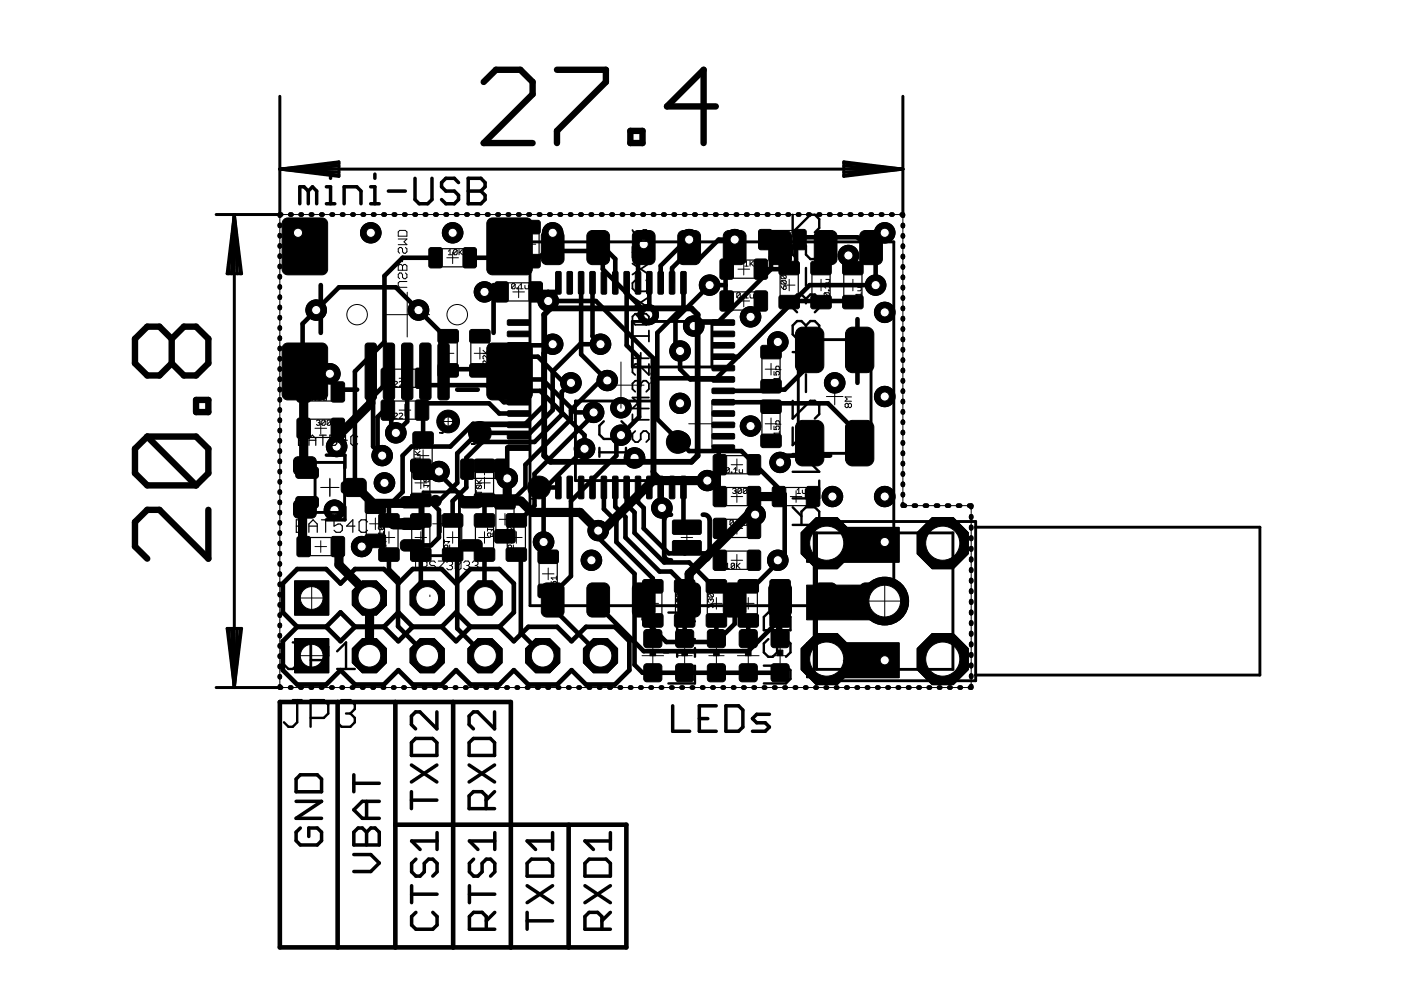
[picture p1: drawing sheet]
<svg xmlns="http://www.w3.org/2000/svg" width="297mm" height="210mm" viewBox="0 0 297 210" stroke-linecap="round" stroke-linejoin="round" font-family="sans-serif">
<g fill="none" stroke="#000" stroke-width=".21">
<path d="M84.4 50.7h1.9l-.6 .6 .6 .6h-1.9M84.7 48.9h1.3l.3 .3v.9h-1.9v-.9zM84.7 56.1h.3l.3 .3 .4-.3h.3l.3 .3v.9h-1.9v-.9zM85.3 54.3v1.2M85.3 56.4v.9M86 52.5l.3 .3v.6l-.3 .3h-.3l-.4-.3v-.6l-.3-.3h-.3l-.3 .3v.6l.3 .3M86 57.9l.3 .3v.6l-.3 .3h-.3l-.4-.3v-.6l-.3-.3h-.3l-.3 .3v.6l.3 .3M86.3 59.7h-1.6l-.3 .3v.6l.3 .3h1.6M81.6 66.7h9.5M86.3 62v9.5M146 89.9h9.8M150.9 85v9.7"/>
<path d="M80.7 114.8h1.1l-.3 .4M80.7 114.4v.8M81.2 114h2.5M81.8 115.6v.7h-.5l.2-.4-.2-.3h-.4l-.2 .2v.3l.2 .2M82.5 112.7v2.5M87.5 114.4v.8M87.5 114.8h1.1l-.4 .4M88 114h2.4M88 102.4h2.4M88.6 115.6v.7h-.6l.2-.4-.2-.3h-.3l-.2 .2 .2 .5M89.2 101.2v2.4M89.2 112.7v2.5"/>
<path d="M89.9 102.9h1.1l-.4 .4M89.9 102.6v.7M89.9 101h1.1M89.9 100.3l.5 .6M90.8 101.4h-.8l-.1 .2 .1 .6M90.8 101.4l.2 .2v.4l-.2 .2h-.8M90.8 101.4l-.8 .8M91 100.3l-.8 .7M94.2 114.8h1.1l-.3 .4M94.2 114.4v.8M94.7 114h2.5M95.3 115.6v.7h-.5l.2-.4-.2-.3h-.4l-.2 .2 .2 .5"/>
<path d="M96 112.7v2.5M101 104.4h1.1l-.4 .3M101 104v.7M101 102.5h1.1M101 101.7l.5 .6M101.5 114h2.4M101.5 102.4h2.4M101.9 102.9h-.7l-.2 .2 .2 .5M101.9 102.9l.2 .2v.3l-.2 .2h-.7M101.9 102.9l-.7 .7M102.1 101.7l-.8 .8M102.7 101.2v2.4"/>
<path d="M102.7 112.7v2.5M103.4 111.9v.7M103.4 112.2h1.1l-.4 .4M104.5 113v.7h-.6l.2-.3-.2-.4h-.4l-.1 .2v.4l.1 .1M107.7 114.8h1.1l-.3 .4M107.7 114.4v.8M108.2 114h2.5M108.8 115.6v.7h-.5l.2-.4-.2-.3h-.4l-.2 .2v.3l.2 .2M109.5 112.7v2.5"/>
</g>
<g fill="none" stroke="#000" stroke-width=".51">
<path d="M168.1 45.5v3.8l3.7-3.8h1l.9 1v1.8l-.9 1M170.9 56.8v3.8M172.8 51.2l.9 .9v1.9l-.9 .9h-1l-.9-.9v-1.9l-1-.9h-.9l-.9 .9v1.9l.9 .9M170.9 63.4l.9-1h1l.9 1v1.9l-.9 .9M170.9 69l.9-.9h1l.9 .9v1.9l-.9 .9M170.9 63.4v.9M170.9 69v1M170.9 73.7v3.8l2.8-2.8h-5.6M170.9 79.4v3.7M170.9 63.4l-1-1h-.9l-.9 1v1.9l.9 .9M170.9 69l-1-.9h-.9l-.9 .9v1.9l.9 .9M127.1 95v1.8"/>
<path d="M127.1 95.9h5.6M128 89.3l-.9 1v1.8l.9 1h3.8l.9-1v-1.8l-.9-1M132.7 95v1.8M168.1 85v3.8l3.7-3.8h1l.9 .9v1.9l-.9 1M168.1 90.6v3.8l3.7-3.8h1l.9 1v1.9l-.9 .9M168.1 96.3h5.6l-1.9 1.8 1.9 1.9h-5.6M168.1 111.3h5.6v-2.8l-.9-1h-1.9l-1 1v2.8M168.1 107.5l1.8 1.9M170.9 103.8v1.9M173.7 101.9v3.8h-5.6"/>
</g>
<path d="M112.4 51.3h77.1v77.1h-77.1zM134.1 68.2h16.8v9.6h-16.8zM122 85h16.9v16.9h-16.9z" fill="none" stroke="#000" stroke-width=".61"/>
<path d="M68 60.5v10.1M104.6 60.5v10.1M71.4 82.6h4.3M96.9 82.6h4.4" fill="none" stroke="#000" stroke-width=".99"/>
<path d="M87.3 98.5h3.8v7.7h-3.8zM100.8 98.5h3.8v7.7h-3.8zM80.5 110.1h3.9v7.7h-3.9zM87.3 110.1h3.8v7.7h-3.8zM94 110.1h3.9v7.7h-3.9zM100.8 110.1h3.8v7.7h-3.8zM107.5 110.1h3.9v7.7h-3.9z" fill="none" stroke="#000" stroke-width=".25"/>
<g fill="#000" stroke="#000" stroke-width=".21">
<path d="M60 46.7l.6-.4 .4-.1h7.3a1.21 1.21 0 0 1 1.2 1.2v9.7a1.21 1.21 0 0 1-1.2 1.2h-7.3a1.21 1.21 0 0 1-1.2-1.2v-9.7z" fill-rule="evenodd"/>
<path d="M103.7 46.4l.7-.2h7.3a1.21 1.21 0 0 1 1.2 1.2v9.7a1.21 1.21 0 0 1-1.2 1.2h-7.3a1.21 1.21 0 0 1-1.2-1.2v-9.7l.1-.4z" fill-rule="evenodd"/>
<path d="M115 49.4l.6-.5h.4h2.4a1.2 1.2 0 0 1 1.2 1.2v4.8a1.2 1.2 0 0 1-1.2 1.2h-2.4a1.2 1.2 0 0 1-1.2-1.2v-4.8z" fill-rule="evenodd"/>
<path d="M124.7 49.4l.5-.5h.4h2.4a1.2 1.2 0 0 1 1.2 1.2v4.8a1.2 1.2 0 0 1-1.2 1.2h-2.4a1.2 1.2 0 0 1-1.2-1.2v-4.8z" fill-rule="evenodd"/>
<path d="M134.3 49.4l.6-.5h.4h2.4a1.2 1.2 0 0 1 1.2 1.2v4.8a1.2 1.2 0 0 1-1.2 1.2h-2.4a1.2 1.2 0 0 1-1.2-1.2v-4.8z" fill-rule="evenodd"/>
<path d="M143.9 49.4l.6-.5h.4h2.4a1.2 1.2 0 0 1 1.2 1.2v4.8a1.2 1.2 0 0 1-1.2 1.2h-2.4a1.2 1.2 0 0 1-1.2-1.2v-4.8z" fill-rule="evenodd"/>
<path d="M153.6 49.4l.6-.5h.4h2.4a1.2 1.2 0 0 1 1.2 1.2v4.8a1.2 1.2 0 0 1-1.2 1.2h-2.4a1.2 1.2 0 0 1-1.2-1.2v-4.8z" fill-rule="evenodd"/>
<path d="M163.2 49.4l.6-.5h.4h2.4a1.2 1.2 0 0 1 1.2 1.2v4.8a1.2 1.2 0 0 1-1.2 1.2h-2.4a1.2 1.2 0 0 1-1.2-1.2v-4.8z" fill-rule="evenodd"/>
<path d="M172.9 49.4l.6-.5h.3h2.5a1.2 1.2 0 0 1 1.2 1.2v4.8a1.2 1.2 0 0 1-1.2 1.2h-2.5a1.2 1.2 0 0 1-1.2-1.2v-4.8z" fill-rule="evenodd"/>
<path d="M182.5 49.4l.6-.5h.4h2.4a1.2 1.2 0 0 1 1.2 1.2v4.8a1.2 1.2 0 0 1-1.2 1.2h-2.4a1.2 1.2 0 0 1-1.2-1.2v-4.8z" fill-rule="evenodd"/>
<path d="M60 73.2l.6-.4 .4-.1h7.3a1.21 1.21 0 0 1 1.2 1.2v9.7a1.21 1.21 0 0 1-1.2 1.2h-7.3a1.21 1.21 0 0 1-1.2-1.2v-9.7z" fill-rule="evenodd"/>
<path d="M77.6 72.9l.4-.2h1.2a.6 .6 0 0 1 .6 .6v10.9a.6 .6 0 0 1-.6 .6h-1.2a.6 .6 0 0 1-.6-.6v-10.9z" fill-rule="evenodd"/>
<path d="M81.4 72.9l.5-.2h1.2a.6 .6 0 0 1 .6 .6v10.9a.6 .6 0 0 1-.6 .6h-1.2a.6 .6 0 0 1-.6-.6v-10.9z" fill-rule="evenodd"/>
<path d="M85.3 72.9l.4-.2h1.2a.6 .6 0 0 1 .6 .6v10.9a.6 .6 0 0 1-.6 .6h-1.2a.6 .6 0 0 1-.6-.6v-10.9z" fill-rule="evenodd"/>
<path d="M89.2 72.9l.4-.2h1.2a.6 .6 0 0 1 .6 .6v10.9a.6 .6 0 0 1-.6 .6h-1.2a.6 .6 0 0 1-.6-.6v-10.9z" fill-rule="evenodd"/>
<path d="M93 72.9l.4-.2h1.2a.6 .6 0 0 1 .6 .6v10.9a.6 .6 0 0 1-.6 .6h-1.2a.6 .6 0 0 1-.6-.6v-10.9z" fill-rule="evenodd"/>
<path d="M103.7 73l.7-.3h7.3a1.21 1.21 0 0 1 1.2 1.2v9.7a1.21 1.21 0 0 1-1.2 1.2h-7.3a1.21 1.21 0 0 1-1.2-1.2v-9.7l.1-.3z" fill-rule="evenodd"/>
<path d="M87.3 97.4h3.8l.3 .4-.1 2.2-.4 .2-3.6-.1-.3-.4v-1.9z" fill-rule="evenodd"/>
<path d="M100.8 97.4h3.9l.2 .4-.1 2.2-.4 .2-3.6-.1-.3-.4v-1.9z" fill-rule="evenodd"/>
<path d="M80.5 116.2h3.9l.2 .4v2.2l-.5 .2h-3.6l-.2-.5v-1.9z" fill-rule="evenodd"/>
<path d="M80.5 109h3.9l.2 .4v2.1l-.5 .3-3.6-.1-.2-.4v-1.9z" fill-rule="evenodd"/>
<path d="M87.3 116.2h3.8l.3 .4-.1 2.2-.4 .2h-3.6l-.3-.5v-1.9z" fill-rule="evenodd"/>
<path d="M87.3 109h3.8l.3 .4-.1 2.1-.4 .3-3.6-.1-.3-.4v-1.9z" fill-rule="evenodd"/>
<path d="M87.3 104.6h3.8l.3 .5-.1 2.1-.4 .2h-3.6l-.3-.5v-1.8z" fill-rule="evenodd"/>
<path d="M94 116.2h3.9l.2 .4v2.2l-.5 .2h-3.6l-.2-.5v-1.9z" fill-rule="evenodd"/>
<path d="M94 109h3.9l.2 .4v2.1l-.5 .3-3.6-.1-.2-.4v-1.9z" fill-rule="evenodd"/>
<path d="M100.8 109h3.9l.2 .4-.1 2.1-.4 .3-3.6-.1-.3-.4v-1.9z" fill-rule="evenodd"/>
<path d="M100.8 116.2h3.9l.2 .4-.1 2.2-.4 .2h-3.6l-.3-.5v-1.9z" fill-rule="evenodd"/>
<path d="M100.8 104.6h3.9l.2 .5-.1 2.1-.4 .2h-3.6l-.3-.5v-1.8z" fill-rule="evenodd"/>
<path d="M107.5 116.2h3.9l.3 .4-.1 2.2-.4 .2h-3.7l-.2-.5v-1.9z" fill-rule="evenodd"/>
<path d="M107.5 109h3.9l.3 .4-.1 2.1-.4 .3-3.7-.1-.2-.4v-1.9z" fill-rule="evenodd"/>
<path d="M115 124.1l.6-.4 .4-.1h2.4a1.2 1.2 0 0 1 1.2 1.2v4.8a1.2 1.2 0 0 1-1.2 1.2h-2.4a1.2 1.2 0 0 1-1.2-1.2v-4.8z" fill-rule="evenodd"/>
<path d="M124.7 124.1l.5-.4 .4-.1h2.4a1.2 1.2 0 0 1 1.2 1.2v4.8a1.2 1.2 0 0 1-1.2 1.2h-2.4a1.2 1.2 0 0 1-1.2-1.2v-4.8z" fill-rule="evenodd"/>
<path d="M134.3 124.1l.6-.4 .4-.1h2.4a1.2 1.2 0 0 1 1.2 1.2v4.8a1.2 1.2 0 0 1-1.2 1.2h-2.4a1.2 1.2 0 0 1-1.2-1.2v-4.8z" fill-rule="evenodd"/>
<path d="M143.9 124.1l.6-.4 .4-.1h2.4a1.2 1.2 0 0 1 1.2 1.2v4.8a1.2 1.2 0 0 1-1.2 1.2h-2.4a1.2 1.2 0 0 1-1.2-1.2v-4.8z" fill-rule="evenodd"/>
<path d="M153.6 124.1l.6-.4 .4-.1h2.4a1.2 1.2 0 0 1 1.2 1.2v4.8a1.2 1.2 0 0 1-1.2 1.2h-2.4a1.2 1.2 0 0 1-1.2-1.2v-4.8z" fill-rule="evenodd"/>
<path d="M163.2 124.1l.6-.4 .4-.1h2.4a1.2 1.2 0 0 1 1.2 1.2v4.8a1.2 1.2 0 0 1-1.2 1.2h-2.4a1.2 1.2 0 0 1-1.2-1.2v-4.8z" fill-rule="evenodd"/>
<path d="M172.9 124.1l.6-.4 .3-.1h2.5a1.2 1.2 0 0 1 1.2 1.2v4.8a1.2 1.2 0 0 1-1.2 1.2h-2.5a1.2 1.2 0 0 1-1.2-1.2v-4.8z" fill-rule="evenodd"/>
<path d="M182.5 124.1l.6-.4 .4-.1h2.4a1.2 1.2 0 0 1 1.2 1.2v4.8a1.2 1.2 0 0 1-1.2 1.2h-2.4a1.2 1.2 0 0 1-1.2-1.2v-4.8z" fill-rule="evenodd"/>
</g>
<path d="M171 111.8h19.6v7.4h-19.6zM62.5 123.2h7.2v7.2h-7.2zM171 136.3h19.6v7.4h-19.6z" fill="#000" stroke="#000" stroke-width=".21"/>
<g fill="none" stroke="#000" stroke-width=".97">
<path d="M59.3 47.7v.2M59.3 49.8v.3M59.3 52v.3M59.3 54.2v.2M59.3 56.4v.2M59.3 58.5v.3M59.6 45.5h-.3v.2M61.5 45.5h.3M63.7 45.5h.3M65.9 45.5h.3M68.1 45.5h.3M70.3 45.5h.3"/>
<path d="M72.5 45.5h.3M74.7 45.5h.3M76.9 45.5h.3M79.1 45.5h.3M81.3 45.5h.3M83.5 45.5h.3M85.7 45.5h.3M87.9 45.5h.3M90.1 45.5h.3M92.3 45.5h.3M94.5 45.5h.3M96.7 45.5h.2"/>
<path d="M98.9 45.5h.2M101.1 45.5h.2M103.3 45.5h.2M105.5 45.5h.2M107.7 45.5h.2M109.9 45.5h.2M112.1 45.5h.2M114.3 45.5h.2M116.5 45.5h.2M118.7 45.5h.2M120.9 45.5h.2M123 45.5h.3"/>
<path d="M125.2 45.5h.3M126.8 52.5v1.7l1 .9v2l9.6 9.6M127.4 45.5h.3M129.6 45.5h.3M131.8 45.5h.3M134 45.5h.3M136.2 45.5h.3M136.5 51.8v.7M138.4 45.5h.3M140.6 45.5h.3M142.8 45.5h.3M145 45.5h.3"/>
<path d="M146.1 50.8v1.7M147.2 45.5h.3M149.4 45.5h.3M151.6 45.5h.3M153.8 45.5h.3M155.8 50.8v1.7M156 45.5h.3M158.2 45.5h.3M160.4 45.5h.3M162.6 45.5h.3M164.8 45.5h.3M165.4 52.5l-1.9 1.9v2.7l-11.1 11.1h-4.4l-.9 .9"/>
<path d="M167 45.5h.3M169.2 45.5h.3M171.4 45.5h.3M173.6 45.5h.3M175.8 45.5h.3M178 45.5h.2M180.2 45.5h.2M182.4 45.5h.2M184.6 45.5h.2M186.8 45.5h.2M189 45.5h.2M191.2 45.5h.2v.3"/>
<path d="M191.4 47.7v.3M191.4 49.9v.2M191.4 52.1v.2M191.4 54.3v.2M191.4 56.5v.2M191.4 58.7v.2M59.3 60.7v.3M59.3 62.9v.2M59.3 65.1v.2M59.3 67.2v.3M59.3 69.4v.3M59.3 71.6v.2"/>
<path d="M59.3 73.8v.2M59.3 75.9v.3M59.3 78.1v.3M67 65.7l4.9-4.8h12l4.8 4.8M82.5 78.8v7.2l-2.4 2.4v7.2l.9 1M86.3 78.8v10.6l-2.4 2.4M116.2 63.8h10.1l12.1 12.1v26M117.2 73l-1.9 1.9v11.1l-3.9 3.9h-11.1l-4.8 4.8h-8.2l-1.9 1.9v7.7l-2.9 2.9v3.1M127.3 73h-4.3l-5.8 5.8v8.2l-4.8 4.8h-11.1l-4.4 4.3v6.3l-3.8 3.8h-3.9M138.4 79.2l1 1-1 1M150.5 60.5l-7.3 7.2v5.8l1 .9M185.7 60.5h-14l-19.8 19.7h-13.5"/>
<path d="M191.4 60.9v.2M191.4 63.1v.2M191.4 65.3v.2M191.4 67.4v.3M191.4 69.6v.3M191.4 71.8v.3M191.4 74v.3M191.4 76.2v.3M191.4 78.4v.3M59.3 80.3v.2M59.3 82.5v.2M59.3 84.6v.3"/>
<path d="M59.3 86.8v.3M59.3 89v.2M59.3 91.2v.2M59.3 93.3v.3M59.3 95.5v.3M59.3 97.7v.2M59.3 99.9v.2M89.2 98.8l3.9 .7v.5M102.7 98.8h1.7v.5l.2 .2h1l1.9 1.9M121.1 81.2l-2 1.9v4.8l-5.8 5.8h-11.1l-3.3 3.4v6.3l-2.9 2.8v4.1M123.9 95.1l-8.6 8.7v11.1M125.9 87.4v.5l-12.6 12.6v6.7l-2.9 2.9-.9 .2"/>
<path d="M128.8 80.7h-1.5l-6.2 6.3v1.9l-9.7 9.6v4.9l-1.9 1.9h-6.8v5M131.7 92.3l-1 .9v3.4l-9.6 9.6v16l-3.9 3.8v1.4M138.4 100l1.9 1.9M144.2 93.7l1.9 1.9h11.1l9.2 9.2v12.5l-1.5 1.5M191.4 80.6v.3M191.4 82.8v.3M191.4 85v.3M191.4 87.2v.3M191.4 89.4v.2M191.4 91.6v.2M191.4 93.8v.2M191.4 96v.2"/>
<path d="M191.4 98.2v.2M59.3 102v.3M59.3 104.2v.3M59.3 106.4v.2M59.3 108.6v.2M59.3 110.7v.3M59.3 112.9v.3M59.3 115.1v.2M59.3 117.3v.2M59.3 119.4v.3M82.5 117.6v3.1l1.9 1.9v10.2l6.2 6.2M89.2 117.6v6l1.9 1.9v1"/>
<path d="M89.5 106.2l-.3-.2v4.3M96 117.6l.9 .2v15.4l5.9 5.8M102.7 117.6l.1 9.2M109.5 117.6l.9 .2v16.4l4.7 4.6v.2M187.6 114.9l-.6 .6h-6.2M191.4 106.9v.3h.5M191.4 100.4v.2M191.4 102.6v.2M191.4 104.8v.2M193.8 107.2h.4M196.1 107.2h.4M198.5 107.2h.4"/>
<path d="M200.8 107.2h.4M203.1 107.2h.5M205.5 107.2h.4v.3M205.9 109.5v.3M205.9 111.7v.3M205.9 114v.3M205.9 116.2v.3M205.9 118.4v.4M59.3 121.6v.3M59.3 123.8v.2M59.3 126v.2M59.3 128.1v.3"/>
<path d="M59.3 130.3v.3M59.3 132.5v.2M59.3 134.7v.2M59.3 136.8v.3M59.3 139v.3M91.1 126.2l-.5 .6M126.8 127.2v1.2l9.7 9.7h22.1l5.8-5.8v-3.2l1-1.9 1.9 2.2M136.5 127.2v4.1l4.8 4.8h10.6l3.9-3.8v-5.1M184.7 127.2h2.6l.3 .2M205.9 120.7v.3M205.9 123v.3M205.9 125.2v.3"/>
<path d="M205.9 127.4v.4M205.9 129.7v.3M205.9 132v.3M205.9 134.2v.3M205.9 136.5v.3M205.9 138.7v.3M59.3 145.5v.3h.3M59.3 141.2v.2M59.3 143.4v.2M61.5 145.8h.3M63.7 145.8h.2M65.9 145.8h.2"/>
<path d="M68.1 145.8h.2M70.3 145.8h.2M72.4 145.8h.3M74.6 145.8h.3M76.8 145.8h.2M79 145.8h.2M81.2 145.8h.2M83.4 145.8h.2M85.5 145.8h.3M87.7 145.8h.3M89.9 145.8h.2M92.1 145.8h.3"/>
<path d="M94.3 145.8h.2M96.5 145.8h.2M98.6 145.8h.3M100.8 145.8h.3M103 145.8h.3M105.2 145.8h.3M107.4 145.8h.2M109.6 145.8h.2M111.7 145.8h.3M113.9 145.8h.3M116.1 145.8h.3M118.3 145.8h.3"/>
<path d="M120.5 145.8h.2M122.7 145.8h.2M124.8 145.8h.3M127 145.8h.3M129.2 145.8h.3M131.4 145.8h.3M133.6 145.8h.2M135.8 145.8h.2M137.9 145.8h.3M140.1 145.8h.3M142.3 145.8h.3M144.5 145.8h.3"/>
<path d="M146.7 145.8h.2M148.9 145.8h.2M151 145.8h.3M153.2 145.8h.3M155.4 145.8h.3M157.6 145.8h.3M159.8 145.8h.2M162 145.8h.2M164.1 145.8h.3M166.3 145.8h.3M168.5 145.8h.3M170.7 145.8h.3"/>
<path d="M172.9 145.8h.2M175.1 145.8h.2M177.2 145.8h.3M179.4 145.8h.3M181.6 145.8h.3M183.8 145.8h.3M186 145.8h.2M188.2 145.8h.2M190.4 145.8h.2M192.5 145.8h.3M194.7 145.8h.3M196.9 145.8h.3"/>
<path d="M199.1 145.8h.2M201.3 145.8h.2M203.5 145.8h.2M205.9 145.5v.3h-.2M205.9 140.9v.4M205.9 143.2v.3"/>
</g>
<path d="M78.6 78.8v6.7l-7.2 7.3v1.9M150 101.9h-11.6l-10.6 10.6h-1M160.1 109.1h-1.5l-12.5 12.6v5.5" fill="none" stroke="#000" stroke-width="1.9"/>
<circle cx="66.1" cy="126.8" r="2.41" fill="#fff" stroke="#000" stroke-width=".21"/>
<circle cx="78.3" cy="126.8" r="3.9" fill="#000" stroke="#000" stroke-width=".21"/>
<circle cx="78.3" cy="126.8" r="2.41" fill="#fff" stroke="#000" stroke-width=".21"/>
<circle cx="90.6" cy="126.8" r="3.9" fill="#000" stroke="#000" stroke-width=".21"/>
<circle cx="90.6" cy="126.8" r="2.41" fill="#fff" stroke="#000" stroke-width=".21"/>
<circle cx="102.8" cy="126.8" r="3.9" fill="#000" stroke="#000" stroke-width=".21"/>
<circle cx="102.8" cy="126.8" r="2.41" fill="#fff" stroke="#000" stroke-width=".21"/>
<path d="M62.5 135.4h7.2v7.2h-7.2z" fill="#000" stroke="#000" stroke-width=".21"/>
<circle cx="66.1" cy="139" r="2.41" fill="#fff" stroke="#000" stroke-width=".21"/>
<circle cx="78.3" cy="139" r="3.9" fill="#000" stroke="#000" stroke-width=".21"/>
<circle cx="78.3" cy="139" r="2.41" fill="#fff" stroke="#000" stroke-width=".21"/>
<circle cx="90.6" cy="139" r="3.9" fill="#000" stroke="#000" stroke-width=".21"/>
<circle cx="90.6" cy="139" r="2.41" fill="#fff" stroke="#000" stroke-width=".21"/>
<circle cx="102.8" cy="139" r="3.9" fill="#000" stroke="#000" stroke-width=".21"/>
<circle cx="102.8" cy="139" r="2.41" fill="#fff" stroke="#000" stroke-width=".21"/>
<circle cx="115.1" cy="139" r="3.9" fill="#000" stroke="#000" stroke-width=".21"/>
<circle cx="115.1" cy="139" r="2.41" fill="#fff" stroke="#000" stroke-width=".21"/>
<circle cx="127.3" cy="139" r="3.9" fill="#000" stroke="#000" stroke-width=".21"/>
<circle cx="127.3" cy="139" r="2.41" fill="#fff" stroke="#000" stroke-width=".21"/>
<circle cx="187.6" cy="127.4" r="5.1" fill="#000" stroke="#000" stroke-width=".21"/>
<circle cx="187.6" cy="127.4" r="3.4" fill="#fff" stroke="#000" stroke-width=".21"/>
<circle cx="199.9" cy="139.7" r="5.9" fill="#000" stroke="#000" stroke-width=".21"/>
<circle cx="199.9" cy="139.7" r="3.6" fill="#fff" stroke="#000" stroke-width=".21"/>
<circle cx="199.9" cy="115.2" r="5.9" fill="#000" stroke="#000" stroke-width=".21"/>
<circle cx="199.9" cy="115.2" r="3.6" fill="#fff" stroke="#000" stroke-width=".21"/>
<circle cx="175.3" cy="115.2" r="5.9" fill="#000" stroke="#000" stroke-width=".21"/>
<circle cx="175.3" cy="115.2" r="3.6" fill="#fff" stroke="#000" stroke-width=".21"/>
<circle cx="175.3" cy="139.7" r="5.9" fill="#000" stroke="#000" stroke-width=".21"/>
<circle cx="175.3" cy="139.7" r="3.6" fill="#fff" stroke="#000" stroke-width=".21"/>
<circle cx="185.7" cy="60.5" r="2.17" fill="#000" stroke="#000" stroke-width=".21"/>
<circle cx="185.7" cy="60.5" r=".97" fill="#fff" stroke="#000" stroke-width=".21"/>
<circle cx="93.1" cy="100" r="2.17" fill="#000" stroke="#000" stroke-width=".21"/>
<circle cx="93.1" cy="100" r=".97" fill="#fff" stroke="#000" stroke-width=".21"/>
<circle cx="107.6" cy="101.4" r="2.17" fill="#000" stroke="#000" stroke-width=".21"/>
<circle cx="107.5" cy="101.4" r=".97" fill="#fff" stroke="#000" stroke-width=".21"/>
<circle cx="150" cy="101.9" r="2.17" fill="#000" stroke="#000" stroke-width=".21"/>
<circle cx="150" cy="101.9" r=".97" fill="#fff" stroke="#000" stroke-width=".21"/>
<circle cx="126.8" cy="112.5" r="2.17" fill="#000" stroke="#000" stroke-width=".21"/>
<circle cx="126.8" cy="112.5" r=".97" fill="#fff" stroke="#000" stroke-width=".21"/>
<circle cx="116.2" cy="63.8" r="2.17" fill="#000" stroke="#000" stroke-width=".21"/>
<circle cx="116.2" cy="63.8" r=".97" fill="#fff" stroke="#000" stroke-width=".21"/>
<circle cx="176.5" cy="105.3" r="2.17" fill="#000" stroke="#000" stroke-width=".21"/>
<circle cx="176.5" cy="105.3" r=".97" fill="#fff" stroke="#000" stroke-width=".21"/>
<circle cx="187.6" cy="105.3" r="2.17" fill="#000" stroke="#000" stroke-width=".21"/>
<circle cx="187.6" cy="105.3" r=".97" fill="#fff" stroke="#000" stroke-width=".21"/>
<circle cx="187.6" cy="140" r="2.17" fill="#000" stroke="#000" stroke-width=".21"/>
<circle cx="187.6" cy="140" r=".97" fill="#fff" stroke="#000" stroke-width=".21"/>
<circle cx="179.9" cy="54.2" r="2.17" fill="#000" stroke="#000" stroke-width=".21"/>
<circle cx="179.9" cy="54.2" r=".97" fill="#fff" stroke="#000" stroke-width=".21"/>
<circle cx="159.1" cy="67.2" r="2.17" fill="#000" stroke="#000" stroke-width=".21"/>
<circle cx="159.1" cy="67.2" r=".97" fill="#fff" stroke="#000" stroke-width=".21"/>
<circle cx="131.7" cy="86.5" r="2.17" fill="#000" stroke="#000" stroke-width=".21"/>
<circle cx="131.7" cy="86.5" r=".97" fill="#fff" stroke="#000" stroke-width=".21"/>
<circle cx="134.5" cy="97.1" r="2.17" fill="#000" stroke="#000" stroke-width=".21"/>
<circle cx="134.5" cy="97.1" r=".97" fill="#fff" stroke="#000" stroke-width=".21"/>
<circle cx="144.2" cy="85.5" r="2.17" fill="#000" stroke="#000" stroke-width=".21"/>
<circle cx="144.2" cy="85.5" r=".97" fill="#fff" stroke="#000" stroke-width=".21"/>
<circle cx="95" cy="89.4" r="2.17" fill="#000" stroke="#000" stroke-width=".21"/>
<circle cx="95" cy="89.4" r=".97" fill="#fff" stroke="#000" stroke-width=".21"/>
<circle cx="81.5" cy="102.4" r="2.17" fill="#000" stroke="#000" stroke-width=".21"/>
<circle cx="81.5" cy="102.4" r=".97" fill="#fff" stroke="#000" stroke-width=".21"/>
<circle cx="76.7" cy="115.9" r="2.17" fill="#000" stroke="#000" stroke-width=".21"/>
<circle cx="76.7" cy="115.9" r=".97" fill="#fff" stroke="#000" stroke-width=".21"/>
<circle cx="102.7" cy="61.9" r="2.17" fill="#000" stroke="#000" stroke-width=".21"/>
<circle cx="102.7" cy="61.9" r=".97" fill="#fff" stroke="#000" stroke-width=".21"/>
<circle cx="63.2" cy="49.4" r="2.17" fill="#000" stroke="#000" stroke-width=".21"/>
<circle cx="63.2" cy="49.4" r=".97" fill="#fff" stroke="#000" stroke-width=".21"/>
<circle cx="69.9" cy="79.2" r="2.17" fill="#000" stroke="#000" stroke-width=".21"/>
<circle cx="69.9" cy="79.2" r=".97" fill="#fff" stroke="#000" stroke-width=".21"/>
<circle cx="140.3" cy="107.7" r="2.17" fill="#000" stroke="#000" stroke-width=".21"/>
<circle cx="140.3" cy="107.7" r=".97" fill="#fff" stroke="#000" stroke-width=".21"/>
<circle cx="187.6" cy="84.1" r="2.17" fill="#000" stroke="#000" stroke-width=".21"/>
<circle cx="187.6" cy="84.1" r=".97" fill="#fff" stroke="#000" stroke-width=".21"/>
<circle cx="164.9" cy="72.5" r="2.17" fill="#000" stroke="#000" stroke-width=".21"/>
<circle cx="164.9" cy="72.5" r=".97" fill="#fff" stroke="#000" stroke-width=".21"/>
<circle cx="70.9" cy="108.2" r="2.17" fill="#000" stroke="#000" stroke-width=".21"/>
<circle cx="70.9" cy="108.2" r=".97" fill="#fff" stroke="#000" stroke-width=".21"/>
<circle cx="125.4" cy="118.8" r="2.17" fill="#000" stroke="#000" stroke-width=".21"/>
<circle cx="125.4" cy="118.8" r=".97" fill="#fff" stroke="#000" stroke-width=".21"/>
<circle cx="117.2" cy="49.4" r="2.17" fill="#000" stroke="#000" stroke-width=".21"/>
<circle cx="117.2" cy="49.4" r=".97" fill="#fff" stroke="#000" stroke-width=".21"/>
<circle cx="159.1" cy="90.3" r="2.17" fill="#000" stroke="#000" stroke-width=".21"/>
<circle cx="159.1" cy="90.3" r=".97" fill="#fff" stroke="#000" stroke-width=".21"/>
<circle cx="187.6" cy="49.4" r="2.17" fill="#000" stroke="#000" stroke-width=".21"/>
<circle cx="187.6" cy="49.4" r=".97" fill="#fff" stroke="#000" stroke-width=".21"/>
<circle cx="187.6" cy="114.9" r="2.17" fill="#000" stroke="#000" stroke-width=".21"/>
<circle cx="187.6" cy="114.9" r=".97" fill="#fff" stroke="#000" stroke-width=".21"/>
<circle cx="165.4" cy="98" r="2.17" fill="#000" stroke="#000" stroke-width=".21"/>
<circle cx="165.4" cy="98" r=".97" fill="#fff" stroke="#000" stroke-width=".21"/>
<circle cx="187.6" cy="66.2" r="2.17" fill="#000" stroke="#000" stroke-width=".21"/>
<circle cx="187.6" cy="66.2" r=".97" fill="#fff" stroke="#000" stroke-width=".21"/>
<circle cx="177" cy="81.2" r="2.17" fill="#000" stroke="#000" stroke-width=".21"/>
<circle cx="177" cy="81.2" r=".97" fill="#fff" stroke="#000" stroke-width=".21"/>
<circle cx="96" cy="49.4" r="2.17" fill="#000" stroke="#000" stroke-width=".21"/>
<circle cx="96" cy="49.4" r=".97" fill="#fff" stroke="#000" stroke-width=".21"/>
<circle cx="78.6" cy="49.4" r="2.17" fill="#000" stroke="#000" stroke-width=".21"/>
<circle cx="78.6" cy="49.4" r=".97" fill="#fff" stroke="#000" stroke-width=".21"/>
<circle cx="81" cy="96.6" r="2.17" fill="#000" stroke="#000" stroke-width=".21"/>
<circle cx="81" cy="96.6" r=".97" fill="#fff" stroke="#000" stroke-width=".21"/>
<circle cx="83.9" cy="91.8" r="2.17" fill="#000" stroke="#000" stroke-width=".21"/>
<circle cx="83.9" cy="91.8" r=".97" fill="#fff" stroke="#000" stroke-width=".21"/>
<circle cx="164.9" cy="118.8" r="2.17" fill="#000" stroke="#000" stroke-width=".21"/>
<circle cx="164.9" cy="118.8" r=".97" fill="#fff" stroke="#000" stroke-width=".21"/>
<circle cx="144.2" cy="93.7" r="2.17" fill="#000" stroke="#000" stroke-width=".21"/>
<circle cx="144.2" cy="93.7" r=".97" fill="#fff" stroke="#000" stroke-width=".21"/>
<circle cx="88.7" cy="65.7" r="2.17" fill="#000" stroke="#000" stroke-width=".21"/>
<circle cx="88.7" cy="65.7" r=".97" fill="#fff" stroke="#000" stroke-width=".21"/>
<circle cx="67" cy="65.7" r="2.17" fill="#000" stroke="#000" stroke-width=".21"/>
<circle cx="67" cy="65.7" r=".97" fill="#fff" stroke="#000" stroke-width=".21"/>
<circle cx="127.3" cy="73" r="2.17" fill="#000" stroke="#000" stroke-width=".21"/>
<circle cx="127.3" cy="73" r=".97" fill="#fff" stroke="#000" stroke-width=".21"/>
<circle cx="128.8" cy="80.7" r="2.17" fill="#000" stroke="#000" stroke-width=".21"/>
<circle cx="128.8" cy="80.7" r=".97" fill="#fff" stroke="#000" stroke-width=".21"/>
<circle cx="117.2" cy="73" r="2.17" fill="#000" stroke="#000" stroke-width=".21"/>
<circle cx="117.2" cy="73" r=".97" fill="#fff" stroke="#000" stroke-width=".21"/>
<circle cx="121.1" cy="81.2" r="2.17" fill="#000" stroke="#000" stroke-width=".21"/>
<circle cx="121.1" cy="81.2" r=".97" fill="#fff" stroke="#000" stroke-width=".21"/>
<circle cx="125.9" cy="87.4" r="2.17" fill="#000" stroke="#000" stroke-width=".21"/>
<circle cx="125.9" cy="87.4" r=".97" fill="#fff" stroke="#000" stroke-width=".21"/>
<circle cx="123.9" cy="95.1" r="2.17" fill="#000" stroke="#000" stroke-width=".21"/>
<circle cx="123.9" cy="95.1" r=".97" fill="#fff" stroke="#000" stroke-width=".21"/>
<circle cx="115.3" cy="114.9" r="2.17" fill="#000" stroke="#000" stroke-width=".21"/>
<circle cx="115.3" cy="114.9" r=".97" fill="#fff" stroke="#000" stroke-width=".21"/>
<circle cx="150.5" cy="60.5" r="2.17" fill="#000" stroke="#000" stroke-width=".21"/>
<circle cx="150.5" cy="60.5" r=".97" fill="#fff" stroke="#000" stroke-width=".21"/>
<circle cx="144.2" cy="74.4" r="2.17" fill="#000" stroke="#000" stroke-width=".21"/>
<circle cx="144.2" cy="74.4" r=".97" fill="#fff" stroke="#000" stroke-width=".21"/>
<circle cx="147.1" cy="69.1" r="2.17" fill="#000" stroke="#000" stroke-width=".21"/>
<circle cx="147.1" cy="69.1" r=".97" fill="#fff" stroke="#000" stroke-width=".21"/>
<circle cx="160.1" cy="109.1" r="2.17" fill="#000" stroke="#000" stroke-width=".21"/>
<circle cx="160.1" cy="109.1" r=".97" fill="#fff" stroke="#000" stroke-width=".21"/>
<circle cx="131.7" cy="92.3" r="2.17" fill="#000" stroke="#000" stroke-width=".21"/>
<circle cx="131.7" cy="92.3" r=".97" fill="#fff" stroke="#000" stroke-width=".21"/>
<circle cx="155.8" cy="50.8" r="2.17" fill="#000" stroke="#000" stroke-width=".21"/>
<circle cx="155.8" cy="50.8" r=".97" fill="#fff" stroke="#000" stroke-width=".21"/>
<circle cx="146.1" cy="50.8" r="2.17" fill="#000" stroke="#000" stroke-width=".21"/>
<circle cx="146.1" cy="50.8" r=".97" fill="#fff" stroke="#000" stroke-width=".21"/>
<circle cx="136.5" cy="51.8" r="2.17" fill="#000" stroke="#000" stroke-width=".21"/>
<circle cx="136.5" cy="51.8" r=".97" fill="#fff" stroke="#000" stroke-width=".21"/>
<circle cx="137.4" cy="66.7" r="2.17" fill="#000" stroke="#000" stroke-width=".21"/>
<circle cx="137.4" cy="66.7" r=".97" fill="#fff" stroke="#000" stroke-width=".21"/>
<circle cx="71.4" cy="94.7" r="2.17" fill="#000" stroke="#000" stroke-width=".21"/>
<circle cx="71.4" cy="94.7" r=".97" fill="#fff" stroke="#000" stroke-width=".21"/>
<g fill="#000" stroke="#000" stroke-width=".21">
<path d="M91 52.7l.4-.2h1.9l.4 .2 .1 3.6-.3 .4-2.1 .1-.4-.2z" fill-rule="evenodd"/>
<path d="M98.2 52.7l.5-.2h1.8l.5 .2v3.6l-.2 .4-2.1 .1-.5-.2z" fill-rule="evenodd"/>
<path d="M104.2 54h3.8l.3 .4-.1 2.2-.4 .2-3.6-.1-.3-.4v-1.9z" fill-rule="evenodd"/>
<path d="M104.2 46.8h3.8l.3 .4-.1 2.1-.4 .3-3.6-.1-.3-.4v-1.9z" fill-rule="evenodd"/>
<path d="M110.4 46.8h3.9l.3 .4-.1 2.1-.4 .3-3.7-.1-.2-.4v-1.9z" fill-rule="evenodd"/>
<path d="M110.4 54h3.9l.3 .4-.1 2.2-.4 .2-3.7-.1-.2-.4v-1.9z" fill-rule="evenodd"/>
<path d="M117.8 57.7l.9-.1 .3 .2v4.3l-.3 .3-.8-.1-.1-.2z" fill-rule="evenodd"/>
<path d="M120.2 57.7l.9-.1 .3 .2v4.3l-.3 .3-.7-.1-.2-.2z" fill-rule="evenodd"/>
<path d="M122.7 57.7l.8-.1 .3 .2v4.3l-.3 .3-.7-.1-.2-.2z" fill-rule="evenodd"/>
<path d="M125.1 57.7l.8-.1 .3 .2v4.3l-.3 .3-.7-.1-.2-.2z" fill-rule="evenodd"/>
<path d="M127.5 57.7l.8-.1 .3 .2v4.3l-.3 .3-.7-.1-.2-.2z" fill-rule="evenodd"/>
<path d="M129.9 57.7l.8-.1 .3 .2v4.3l-.3 .3-.7-.1-.1-.2z" fill-rule="evenodd"/>
<path d="M132.3 57.7l.9-.1 .3 .2v4.3l-.3 .3-.8-.1-.1-.2z" fill-rule="evenodd"/>
<path d="M134.7 57.7l.9-.1 .3 .2v4.3l-.3 .3-.8-.1-.1-.2z" fill-rule="evenodd"/>
<path d="M137.1 57.7l.9-.1 .3 .2v4.3l-.3 .3-.8-.1-.1-.2z" fill-rule="evenodd"/>
<path d="M139.5 57.7l.9-.1 .3 .2v4.3l-.3 .3-.8-.1-.1-.2z" fill-rule="evenodd"/>
<path d="M141.9 57.7l.9-.1 .3 .2v4.3l-.3 .3-.8-.1-.1-.2z" fill-rule="evenodd"/>
<path d="M144.4 57.7l.8-.1 .3 .2v4.3l-.3 .3-.7-.1-.2-.2z" fill-rule="evenodd"/>
<path d="M152.7 55.2l.4-.3h1.9l.4 .3 .1 3.5-.2 .5h-2.2l-.4-.2z" fill-rule="evenodd"/>
<path d="M159.9 55.2l.5-.3h1.8l.5 .3 .1 3.5-.3 .5h-2.1l-.5-.2z" fill-rule="evenodd"/>
<path d="M160.9 48.9l.4-.3h1.9l.4 .3 .1 3.6-.2 .4-2.2 .1-.4-.3z" fill-rule="evenodd"/>
<path d="M165.4 55.5h3.9l.2 .4-.1 2.1-.4 .3-3.6-.1-.3-.4v-1.9z" fill-rule="evenodd"/>
<path d="M168.1 48.9l.5-.3h1.8l.5 .3v3.6l-.2 .4-2.1 .1-.5-.3z" fill-rule="evenodd"/>
<path d="M172.1 55.5h3.9l.3 .4-.1 2.1-.4 .3-3.7-.1-.2-.4v-1.9z" fill-rule="evenodd"/>
<path d="M178.9 55.5h3.9l.2 .4-.1 2.1-.4 .3-3.6-.1-.3-.4v-1.9z" fill-rule="evenodd"/>
<path d="M80.9 78.3l.4-.3h1.9l.4 .3 .1 3.6-.3 .4-2.1 .1-.4-.3z" fill-rule="evenodd"/>
<path d="M88.1 78.3l.4-.3h1.9l.4 .3 .1 3.6-.2 .4-2.2 .1-.4-.3z" fill-rule="evenodd"/>
<path d="M93.1 69.9h3.8l.3 .5-.1 2.1-.4 .2h-3.6l-.3-.5v-1.8z" fill-rule="evenodd"/>
<path d="M93.1 77.2h3.8l.3 .4-.1 2.1-.4 .3-3.6-.1-.3-.4v-1.9z" fill-rule="evenodd"/>
<path d="M99.8 77.2h3.9l.2 .4v2.1l-.5 .3-3.6-.1-.2-.4v-1.9z" fill-rule="evenodd"/>
<path d="M99.8 69.9h3.9l.2 .5v2.1l-.5 .2h-3.6l-.2-.5v-1.8z" fill-rule="evenodd"/>
<path d="M105 60l.4-.3h1.9l.4 .3 .1 3.6-.3 .4-2.1 .1-.4-.3z" fill-rule="evenodd"/>
<path d="M107.7 67.8h4.4l.2 .1 .1 .8-.3 .3h-4.3l-.3-.3z" fill-rule="evenodd"/>
<path d="M107.7 70.3l4.4-.1 .2 .2 .1 .7-.3 .3h-4.3l-.3-.3z" fill-rule="evenodd"/>
<path d="M107.7 72.7l4.4-.1 .2 .2 .1 .7-.3 .3h-4.3l-.3-.3z" fill-rule="evenodd"/>
<path d="M107.7 75.1l4.4-.1 .2 .2 .1 .7-.3 .3h-4.3l-.3-.3z" fill-rule="evenodd"/>
<path d="M107.7 77.5l4.4-.1 .2 .2 .1 .7-.3 .3h-4.3l-.3-.3z" fill-rule="evenodd"/>
<path d="M112.2 60l.4-.3h1.9l.5 .3v3.6l-.2 .4-2.2 .1-.4-.3z" fill-rule="evenodd"/>
<path d="M151.1 77.5l4.4-.1 .2 .2 .1 .7-.3 .3h-4.3l-.3-.3z" fill-rule="evenodd"/>
<path d="M151.1 75.1l4.4-.1 .2 .2 .1 .7-.3 .3h-4.3l-.3-.3z" fill-rule="evenodd"/>
<path d="M151.1 72.7l4.4-.1 .2 .2 .1 .7-.3 .3h-4.3l-.3-.3z" fill-rule="evenodd"/>
<path d="M151.1 70.3l4.4-.1 .2 .2 .1 .7-.3 .3h-4.3l-.3-.3z" fill-rule="evenodd"/>
<path d="M151.1 67.8h4.4l.2 .1 .1 .8-.3 .3h-4.3l-.3-.3z" fill-rule="evenodd"/>
<path d="M152.7 61.9l.4-.2h1.9l.4 .2 .1 3.6-.2 .4-2.2 .1-.4-.3z" fill-rule="evenodd"/>
<path d="M159.9 61.9l.5-.2h1.8l.5 .2 .1 3.6-.3 .4-2.1 .1-.5-.3z" fill-rule="evenodd"/>
<path d="M161.5 73.3h3.9l.3 .4-.1 2.1-.5 .3-3.6-.1-.2-.4v-1.9z" fill-rule="evenodd"/>
<path d="M165.4 62.7h3.9l.2 .4-.1 2.1-.4 .3-3.6-.1-.3-.4v-1.9z" fill-rule="evenodd"/>
<path d="M168.9 70l.8-.6h.5h3a1.5 1.5 0 0 1 1.5 1.5v6.6a1.5 1.5 0 0 1-1.5 1.5h-3a1.5 1.5 0 0 1-1.5-1.5v-6.6z" fill-rule="evenodd"/>
<path d="M172.1 62.7h3.9l.3 .4-.1 2.1-.4 .3-3.7-.1-.2-.4v-1.9z" fill-rule="evenodd"/>
<path d="M178.9 62.7h3.9l.2 .4-.1 2.1-.4 .3-3.6-.1-.3-.4v-1.9z" fill-rule="evenodd"/>
<path d="M179.6 70l.7-.6h.5h3a1.5 1.5 0 0 1 1.5 1.5v6.6a1.5 1.5 0 0 1-1.5 1.5h-3a1.5 1.5 0 0 1-1.5-1.5v-6.6z" fill-rule="evenodd"/>
<path d="M62.5 97.1l.7-.3h2.9a.96 .96 0 0 1 1 1v1.9a.96 .96 0 0 1-1 1h-2.9a.96 .96 0 0 1-1-1v-1.9z" fill-rule="evenodd"/>
<path d="M62.9 99.2l.4-.2h3.6a.6 .6 0 0 1 .6 .6v1.2a.6 .6 0 0 1-.6 .6h-3.6a.6 .6 0 0 1-.6-.6v-1.2z" fill-rule="evenodd"/>
<path d="M63 88.9l.5-.3h1.8l.5 .3v3.6l-.2 .4-2.1 .1-.5-.3z" fill-rule="evenodd"/>
<path d="M63 81.2l.5-.3h1.8l.5 .3v3.6l-.2 .4-2.1 .1-.5-.3z" fill-rule="evenodd"/>
<path d="M70.3 88.9l.4-.3h1.9l.4 .3 .1 3.6-.3 .4-2.1 .1-.4-.3z" fill-rule="evenodd"/>
<path d="M70.3 81.2l.4-.3h1.9l.4 .3 .1 3.6-.3 .4-2.1 .1-.4-.3z" fill-rule="evenodd"/>
<path d="M80.9 85l.4-.2h1.9l.4 .2 .1 3.6-.3 .4-2.1 .1-.4-.2z" fill-rule="evenodd"/>
<path d="M87.8 91.6h3.8l.3 .4-.1 2.2-.4 .2h-3.6l-.3-.5v-1.9z" fill-rule="evenodd"/>
<path d="M87.8 98.9h3.8l.3 .4-.1 2.1-.4 .3-3.6-.1-.3-.4v-1.9z" fill-rule="evenodd"/>
<path d="M88.1 85l.4-.2h1.9l.4 .2 .1 3.6-.2 .4-2.2 .1-.4-.2z" fill-rule="evenodd"/>
<path d="M97.7 97.6l.5-.3h1.8l.5 .3v3.5l-.2 .5h-2.1l-.5-.2z" fill-rule="evenodd"/>
<path d="M105 97.6l.4-.3h1.9l.4 .3 .1 3.5-.3 .5h-2.1l-.4-.2z" fill-rule="evenodd"/>
<path d="M107.7 79.9h4.4l.2 .1 .1 .8-.3 .2h-4.3l-.3-.2z" fill-rule="evenodd"/>
<path d="M107.7 82.3h4.4l.2 .1 .1 .8-.3 .3h-4.3l-.3-.3z" fill-rule="evenodd"/>
<path d="M107.7 84.7h4.4l.2 .1 .1 .8-.3 .3h-4.3l-.3-.3z" fill-rule="evenodd"/>
<path d="M107.7 87.1h4.4l.2 .1 .1 .8-.3 .3h-4.3l-.3-.3z" fill-rule="evenodd"/>
<path d="M107.7 89.5h4.4l.2 .1 .1 .8-.3 .3h-4.3l-.3-.3z" fill-rule="evenodd"/>
<path d="M107.7 91.9h4.4l.2 .2 .1 .7-.3 .3h-4.3l-.3-.3z" fill-rule="evenodd"/>
<path d="M107.7 94.4l4.4-.1 .2 .2 .1 .7-.3 .3h-4.3l-.3-.3z" fill-rule="evenodd"/>
<path d="M151.1 94.4l4.4-.1 .2 .2 .1 .7-.3 .3h-4.3l-.3-.3z" fill-rule="evenodd"/>
<path d="M151.1 91.9h4.4l.2 .2 .1 .7-.3 .3h-4.3l-.3-.3z" fill-rule="evenodd"/>
<path d="M151.1 89.5h4.4l.2 .1 .1 .8-.3 .3h-4.3l-.3-.3z" fill-rule="evenodd"/>
<path d="M151.1 87.1h4.4l.2 .1 .1 .8-.3 .3h-4.3l-.3-.3z" fill-rule="evenodd"/>
<path d="M151.1 84.7h4.4l.2 .1 .1 .8-.3 .3h-4.3l-.3-.3z" fill-rule="evenodd"/>
<path d="M151.1 82.3h4.4l.2 .1 .1 .8-.3 .3h-4.3l-.3-.3z" fill-rule="evenodd"/>
<path d="M151.1 79.9h4.4l.2 .1 .1 .8-.3 .2h-4.3l-.3-.2z" fill-rule="evenodd"/>
<path d="M151.3 96.6l.4-.2h1.9l.4 .2 .1 3.6-.3 .4-2.1 .1-.4-.3z" fill-rule="evenodd"/>
<path d="M158.5 96.6l.4-.2h1.9l.4 .2 .1 3.6-.3 .4-2.1 .1-.4-.3z" fill-rule="evenodd"/>
<path d="M161.5 92.1h3.9l.3 .4-.1 2.2-.5 .2-3.6-.1-.2-.4v-1.9z" fill-rule="evenodd"/>
<path d="M161.5 84.9h3.9l.3 .4-.1 2.1-.5 .3-3.6-.1-.2-.4v-1.9z" fill-rule="evenodd"/>
<path d="M161.5 80.5h3.9l.3 .5-.1 2.1-.5 .2h-3.6l-.2-.5v-1.8z" fill-rule="evenodd"/>
<path d="M168.9 89.7l.8-.5 .5-.1h3a1.5 1.5 0 0 1 1.5 1.5v6.7a1.5 1.5 0 0 1-1.5 1.5h-3a1.5 1.5 0 0 1-1.5-1.5v-6.7z" fill-rule="evenodd"/>
<path d="M179.6 89.7l.7-.5 .5-.1h3a1.5 1.5 0 0 1 1.5 1.5v6.7a1.5 1.5 0 0 1-1.5 1.5h-3a1.5 1.5 0 0 1-1.5-1.5v-6.7z" fill-rule="evenodd"/>
<path d="M62.5 106.3l.7-.3h2.9a.96 .96 0 0 1 1 1v1.9a.96 .96 0 0 1-1 1h-2.9a.96 .96 0 0 1-1-1v-1.9z" fill-rule="evenodd"/>
<path d="M62.9 105.5l.4-.2h3.6a.6 .6 0 0 1 .6 .6v1.2a.6 .6 0 0 1-.6 .6h-3.6a.6 .6 0 0 1-.6-.6v-1.2z" fill-rule="evenodd"/>
<path d="M63 114l.5-.3h1.8l.5 .3v3.5l-.2 .5h-2.1l-.5-.2z" fill-rule="evenodd"/>
<path d="M70.3 114l.4-.3h1.9l.4 .3 .1 3.5-.3 .5h-2.1l-.4-.2z" fill-rule="evenodd"/>
<path d="M72.5 102.3l.5-.1h3.6a.6 .6 0 0 1 .6 .6v1.2a.6 .6 0 0 1-.6 .6h-3.6a.6 .6 0 0 1-.7-.6v-1.2z" fill-rule="evenodd"/>
<path d="M73.1 101.7l.7-.3h2.9a.96 .96 0 0 1 1 1v1.9a.96 .96 0 0 1-1 1h-2.9a.96 .96 0 0 1-1-1v-1.9z" fill-rule="evenodd"/>
<path d="M77.7 113.3h3.8l.3 .4-.1 2.2-.4 .2h-3.6l-.3-.5v-1.9z" fill-rule="evenodd"/>
<path d="M77.7 106.1h3.8l.3 .4-.1 2.1-.4 .3-3.6-.1-.3-.4v-1.9z" fill-rule="evenodd"/>
<path d="M85.1 105.5l.7-.2h3a1.25 1.25 0 0 1 .9 1.2 1.25 1.25 0 0 1-.9 1.2h-3a1.26 1.26 0 0 1-.7-2.2z" fill-rule="evenodd"/>
<path d="M85.1 110.1l.7-.2h3a1.25 1.25 0 0 1 .9 1.2 1.25 1.25 0 0 1-.9 1.2h-3a1.26 1.26 0 0 1-.7-2.2z" fill-rule="evenodd"/>
<path d="M85.1 114.7l.7-.3h3a1.25 1.25 0 0 1 .9 1.2 1.25 1.25 0 0 1-.9 1.2h-3a1.26 1.26 0 0 1-.7-2.1z" fill-rule="evenodd"/>
<path d="M97.7 105.5l.6-.2h3a1.25 1.25 0 0 1 1 1.2 1.25 1.25 0 0 1-1 1.2h-3a1.26 1.26 0 0 1-.6-2.2z" fill-rule="evenodd"/>
<path d="M97.7 114.7l.6-.3h3a1.25 1.25 0 0 1 1 1.2 1.25 1.25 0 0 1-1 1.2h-3a1.26 1.26 0 0 1-.6-2.1z" fill-rule="evenodd"/>
<path d="M105.1 112.3h3.9l.2 .5v2.1l-.5 .2h-3.6l-.2-.5v-1.8z" fill-rule="evenodd"/>
<path d="M105.1 105.1h3.9l.2 .5v2.1l-.5 .2h-3.6l-.2-.5v-1.8z" fill-rule="evenodd"/>
<path d="M114.3 116.7h3.9l.2 .4-.1 2.1-.4 .3-3.6-.1-.3-.4v-1.9z" fill-rule="evenodd"/>
<path d="M117.8 101.1l.9-.2 .3 .3v4.3l-.3 .3-.8-.1-.1-.2z" fill-rule="evenodd"/>
<path d="M120.2 101.1l.9-.2 .3 .3v4.3l-.3 .3-.7-.1-.2-.2z" fill-rule="evenodd"/>
<path d="M122.7 101.1l.8-.2 .3 .3v4.3l-.3 .3-.7-.1-.2-.2z" fill-rule="evenodd"/>
<path d="M125.1 101.1l.8-.2 .3 .3v4.3l-.3 .3-.7-.1-.2-.2z" fill-rule="evenodd"/>
<path d="M127.5 101.1l.8-.2 .3 .3v4.3l-.3 .3-.7-.1-.2-.2z" fill-rule="evenodd"/>
<path d="M129.9 101.1l.8-.2 .3 .3v4.3l-.3 .3-.7-.1-.1-.2z" fill-rule="evenodd"/>
<path d="M132.3 101.1l.9-.2 .3 .3v4.3l-.3 .3-.8-.1-.1-.2z" fill-rule="evenodd"/>
<path d="M134.7 101.1l.9-.2 .3 .3v4.3l-.3 .3-.8-.1-.1-.2z" fill-rule="evenodd"/>
<path d="M137.1 101.1l.9-.2 .3 .3v4.3l-.3 .3-.8-.1-.1-.2z" fill-rule="evenodd"/>
<path d="M139.5 101.1l.9-.2 .3 .3v4.3l-.3 .3-.8-.1-.1-.2z" fill-rule="evenodd"/>
<path d="M141.9 101.1l.9-.2 .3 .3v4.3l-.3 .3-.8-.1-.1-.2z" fill-rule="evenodd"/>
<path d="M142.7 114.6h5.8l.2 .4-.1 2.5-.3 .1h-5.6l-.1-.3v-2.3z" fill-rule="evenodd"/>
<path d="M142.7 110.3h5.8l.2 .3-.1 2.5-.3 .2h-5.6l-.1-.4v-2.3z" fill-rule="evenodd"/>
<path d="M144.4 101.1l.8-.2 .3 .3v4.3l-.3 .3-.7-.1-.2-.2z" fill-rule="evenodd"/>
<path d="M151.3 116.9l.4-.3h1.9l.4 .3 .1 3.5-.3 .5h-2.1l-.4-.2z" fill-rule="evenodd"/>
<path d="M151.3 103.4l.4-.3h1.9l.4 .3 .1 3.5-.3 .5h-2.1l-.4-.2z" fill-rule="evenodd"/>
<path d="M151.3 110.1l.4-.2h1.9l.4 .2 .1 3.6-.3 .4-2.1 .1-.4-.3z" fill-rule="evenodd"/>
<path d="M158.5 116.9l.4-.3h1.9l.4 .3 .1 3.5-.3 .5h-2.1l-.4-.2z" fill-rule="evenodd"/>
<path d="M158.5 103.4l.4-.3h1.9l.4 .3 .1 3.5-.3 .5h-2.1l-.4-.2z" fill-rule="evenodd"/>
<path d="M158.5 110.1l.4-.2h1.9l.4 .2 .1 3.6-.3 .4-2.1 .1-.4-.3z" fill-rule="evenodd"/>
<path d="M163.8 103.4l.4-.3h1.9l.4 .3 .1 3.5-.2 .5h-2.2l-.4-.2z" fill-rule="evenodd"/>
<path d="M171 103.4l.4-.3h1.9l.5 .3v3.5l-.2 .5h-2.2l-.4-.2z" fill-rule="evenodd"/>
<path d="M114.3 123.9h3.9l.2 .4-.1 2.2-.4 .2h-3.6l-.3-.5v-1.9z" fill-rule="evenodd"/>
<path d="M136.5 122.9h3.8l.3 .5-.1 2.1-.4 .3-3.6-.1-.3-.5v-1.8z" fill-rule="evenodd"/>
<path d="M136.5 130.2h3.8l.3 .4-.1 2.1-.4 .3-3.6-.1-.3-.4v-1.9z" fill-rule="evenodd"/>
<path d="M136.7 133.7l.5-.2h2.5a.67 .67 0 0 1 .6 .7v2.5a.67 .67 0 0 1-.6 .6h-2.5a.67 .67 0 0 1-.7-.6v-2.5z" fill-rule="evenodd"/>
<path d="M143.2 122.9h3.9l.2 .5v2.1l-.5 .3-3.6-.1-.2-.5v-1.8z" fill-rule="evenodd"/>
<path d="M143.2 130.2h3.9l.2 .4v2.1l-.5 .3-3.6-.1-.2-.4v-1.9z" fill-rule="evenodd"/>
<path d="M143.4 133.7l.5-.2h2.5a.67 .67 0 0 1 .7 .7v2.5a.67 .67 0 0 1-.7 .6h-2.5a.67 .67 0 0 1-.7-.6v-2.5z" fill-rule="evenodd"/>
<path d="M150 122.9h3.8l.3 .5-.1 2.1-.4 .3-3.6-.1-.3-.5v-1.8z" fill-rule="evenodd"/>
<path d="M150 130.2h3.8l.3 .4-.1 2.1-.4 .3-3.6-.1-.3-.4v-1.9z" fill-rule="evenodd"/>
<path d="M150.2 133.7l.4-.2h2.5a.67 .67 0 0 1 .7 .7v2.5a.67 .67 0 0 1-.7 .6h-2.5a.67 .67 0 0 1-.6-.6v-2.5z" fill-rule="evenodd"/>
<path d="M156.7 122.9h3.9l.2 .5v2.1l-.5 .3-3.6-.1-.2-.5v-1.8z" fill-rule="evenodd"/>
<path d="M156.7 130.2h3.9l.2 .4v2.1l-.5 .3-3.6-.1-.2-.4v-1.9z" fill-rule="evenodd"/>
<path d="M156.9 133.7l.5-.2h2.5a.67 .67 0 0 1 .7 .7v2.5a.67 .67 0 0 1-.7 .6h-2.5a.67 .67 0 0 1-.7-.6v-2.5z" fill-rule="evenodd"/>
<path d="M163.5 122.9h3.8l.3 .5-.1 2.1-.4 .3-3.6-.1-.3-.5v-1.8z" fill-rule="evenodd"/>
<path d="M163.5 130.2h3.8l.3 .4-.1 2.1-.4 .3-3.6-.1-.3-.4v-1.9z" fill-rule="evenodd"/>
<path d="M163.7 133.7l.4-.2h2.5a.67 .67 0 0 1 .7 .7v2.5a.67 .67 0 0 1-.7 .6h-2.5a.67 .67 0 0 1-.6-.6v-2.5z" fill-rule="evenodd"/>
<path d="M136.7 140.9l.5-.2h2.5a.67 .67 0 0 1 .6 .7v2.5a.67 .67 0 0 1-.6 .7h-2.5a.67 .67 0 0 1-.7-.7v-2.5z" fill-rule="evenodd"/>
<path d="M143.4 140.9l.5-.2h2.5a.67 .67 0 0 1 .7 .7v2.5a.67 .67 0 0 1-.7 .7h-2.5a.67 .67 0 0 1-.7-.7v-2.5z" fill-rule="evenodd"/>
<path d="M150.2 140.9l.4-.2h2.5a.67 .67 0 0 1 .7 .7v2.5a.67 .67 0 0 1-.7 .7h-2.5a.67 .67 0 0 1-.6-.7v-2.5z" fill-rule="evenodd"/>
<path d="M156.9 140.9l.5-.2h2.5a.67 .67 0 0 1 .7 .7v2.5a.67 .67 0 0 1-.7 .7h-2.5a.67 .67 0 0 1-.7-.7v-2.5z" fill-rule="evenodd"/>
<path d="M163.7 140.9l.4-.2h2.5a.67 .67 0 0 1 .7 .7v2.5a.67 .67 0 0 1-.7 .7h-2.5a.67 .67 0 0 1-.6-.7v-2.5z" fill-rule="evenodd"/>
<circle cx="95" cy="89.4" r="2.41"/>
<circle cx="101.7" cy="91.8" r="2.41"/>
<circle cx="114.3" cy="103.4" r="2.41"/>
</g>
<path d="M171 111.8h19.6v7.4h-19.6zM62.5 123.2h7.2v7.2h-7.2zM171 136.3h19.6v7.4h-19.6zM171 124.1h19.6v7.3h-19.6z" fill="#000" stroke="#000" stroke-width=".21"/>
<g fill="none" stroke="#000" stroke-width=".97">
<path d="M59.3 47.7v.2M59.3 49.8v.3M59.3 52v.3M59.3 54.2v.2M59.3 56.4v.2M59.3 58.5v.3M59.6 45.5h-.3v.2M61.5 45.5h.3M63.7 45.5h.3M65.9 45.5h.3M68.1 45.5h.3M70.3 45.5h.3"/>
<path d="M72.5 45.5h.3M74.7 45.5h.3M76.9 45.5h.3M79.1 45.5h.3M81.3 45.5h.3M83.5 45.5h.3M85.7 45.5h.3M87.9 45.5h.3M90.1 45.5h.3M92.3 45.5h.3M92.4 54.7h-7l-3.9 3.8v14l-6.3 6.3v24.1l.5 .5M94.5 45.5h.3"/>
<path d="M96.7 45.5h.2M98.9 45.5h.2M99.6 54.7h6.5v.7h6.3v-.3h1.4l1.9-1.9h13.1l1.7 1.7v5.1M101.1 45.5h.2M103.3 45.5h.2M105.5 45.5h.2M107.7 45.5h.2M109.9 45.5h.2M112.1 45.5h.2M114.3 45.5h.2M116.5 45.5h.2M118.4 60l-.2 1.9h-4.6"/>
<path d="M118.7 45.5h.2M120.9 45.5h.2M123 45.5h.3M123.2 60v15.1l5.6 5.6M125.2 45.5h.3M125.6 60v11.3l1.7 1.7M127.4 45.5h.3M129.6 45.5h.3M131.8 45.5h.3M132.9 60v13.2l2.6 2.7v12.5l-3.8 3.9M134 45.5h.3M136.2 45.5h.3"/>
<path d="M136.5 51.8l-1.2 1.2v7M137.7 60v6.5l-.3 .2M138.4 45.5h.3M140.6 45.5h.3M142.8 45.5h.3M144.9 60v5l-5.5 5.6v18.3l4.8 4.8M145 45.5h.3M146.1 50.8h-.5l-5.5 5.5v3.7M147.2 45.5h.3M149.4 45.5h.3M151.6 45.5h.3M153.8 45.5h.3"/>
<path d="M154.1 57.1h-.3v6.7h.3l-.3-1.2M155.8 50.8h-3.4l-4.4 4.3h-3.8l-1.7 1.7v3.2M156 45.5h.3M158.2 45.5h.3M160.4 45.5h.3M161.3 57.1v.2l.2-.2h7.3v-6.8h13l3.9 3.9v6.3M162.6 45.5h.3M164.8 45.5h.3M166.4 57.1l.9-.3-.7 .3M167 45.5h.3M169.2 45.5h.3M169.5 50.8l-.3-.2-.4 .7"/>
<path d="M171.4 45.5h.3M173.6 45.5h.3M175.8 45.5h.3M178 45.5h.2M180.2 45.5h.2M182.4 45.5h.2M184.6 45.5h.2M186.8 45.5h.2M189 45.5h.2M191.2 45.5h.2v.3M191.4 47.7v.3M191.4 49.9v.2"/>
<path d="M191.4 52.1v.2M191.4 54.3v.2M191.4 56.5v.2M191.4 58.7v.2M59.3 60.7v.3M59.3 62.9v.2M59.3 65.1v.2M59.3 67.2v.3M59.3 69.4v.3M59.3 71.6v.2M59.3 73.8v.2M59.3 75.9v.3"/>
<path d="M59.3 78.1v.3M67 65.7l-2.8 2.9v16.2l.2-1.7M88.7 65.7l5.6 5.6h.7M110 75.6h4l5.6 5.6h1.5M110 78h-8.3v.5l-.7-.2h-5.5l-.5 .2M116.2 61.9v1.9M117.2 73l-.3 .2h-6.9M144.2 74.4v3.9l2.1 2.2h7.1M150.5 60.5h3.3M153.4 68.4h-5.6l-.7 .7M171.7 74.2l-1.5 1.4v3.2l-3.8 3.8h-2.9M173.1 63.8l1 .3"/>
<path d="M180.8 64.1l-.9-.3h-12.6v1l-10.8 10.8h-3.1M181.8 67.7v13.5M191.4 60.9v.2M191.4 63.1v.2M191.4 65.3v.2M191.4 67.4v.3M191.4 69.6v.3M191.4 71.8v.3M191.4 74v.3M191.4 76.2v.3M191.4 78.4v.3M59.3 80.3v.2"/>
<path d="M59.3 82.5v.2M59.3 84.6v.3M59.3 86.8v.3M59.3 89v.2M59.3 91.2v.2M59.3 93.3v.3M59.3 95.5v.3M59.3 97.7v.2M59.3 99.9v.2M82.2 80.2l-.2 1-2.9 2.9v10.6l1.9 1.9M82.2 87l.8 .4v3.4l.9 1M89.5 80.2l.2 .5v1h13.5l3.6 3.6h3.2"/>
<path d="M106.3 99.5h1.2M110 94.9h-2.5v6.5M110 87.7h-4.1l-2.2-2.2h-14l-.2 1.5 .2 .2v5.8M110 80.5h5l7 6.9h3.9M110 82.9h4.5l9.4 9.4v2.8M110 90.1h-8l-.3 1.7M152.4 98.5h.2M153.4 94.9h-1v10.4h.2M153.4 85.3h10.1v.9M163.5 85.5h12l5.3 5.3 2 2.7-.5 .5M163.5 82.6l-.3 .3h-9.8M163.5 81.9v.7"/>
<path d="M166.4 96.6h9.6M191.4 80.6v.3M191.4 82.8v.3M191.4 85v.3M191.4 87.2v.3M191.4 89.4v.2M191.4 91.6v.2M191.4 93.8v.2M191.4 96v.2M191.4 98.2v.2M59.3 102v.3M59.3 104.2v.3"/>
<path d="M59.3 106.4v.2M59.3 108.6v.2M59.3 110.7v.3M59.3 112.9v.3M59.3 115.1v.2M59.3 117.3v.2M59.3 119.4v.3M87.3 106.5h4.1l1.7 1.7v5.8l-1.7 1.6h-4.1M89.7 100.2v-.2h3.4v.5l5.8 5.7v.3h.9M114.3 103.4h3.9l.2-.3v.3M115.3 114.9v2.9l.9 .2M126.8 112.5v1.5l7.7 7.7v19.2l1.7 1.7h2l.2-.7v.7h27"/>
<path d="M128 103.4v4.5l2.7 2.7v4.3l7.7 7.7v1.7M130.5 103.4v4l2.1 2.2v4.4l7.2 7.2h2.5l2.9 2.9v.2M132.9 103.4v3.6l1.6 1.6v4.4l6.3 6.3h5.3l5.3 5.3 .5-.3M135.3 103.4v3.1l1.2 1.2v4.3l5.3 5.3h11.1v1.5h-.3M145.6 116.1l-.4 1.2M152.4 101.9h-7.5v10.6l.7-.7M160.1 109.1l-.5 2.4 .3 .5M164.9 118.8v.5l-5.3 5.3-1-.3M191.4 106.9v.3h.5M191.4 100.4v.2M191.4 102.6v.2M191.4 104.8v.2"/>
<path d="M193.8 107.2h.4M196.1 107.2h.4M198.5 107.2h.4M200.8 107.2h.4M203.1 107.2h.5M205.5 107.2h.4v.3M205.9 109.5v.3M205.9 111.7v.3M205.9 114v.3M205.9 116.2v.3M205.9 118.4v.4M59.3 121.6v.3"/>
<path d="M59.3 123.8v.2M59.3 126v.2M59.3 128.1v.3M59.3 130.3v.3M59.3 132.5v.2M59.3 134.7v.2M59.3 136.8v.3M59.3 139v.3M116.2 125.3v2.6l11.1 11.1M138.4 131.6v3.8M145.2 131.6v3.8M151.9 131.6v3.8"/>
<path d="M158.6 131.6v3.8M165.4 131.6v3.8M187.6 127.4l.3 .3h1.2M205.9 120.7v.3M205.9 123v.3M205.9 125.2v.3M205.9 127.4v.4M205.9 129.7v.3M205.9 132v.3M205.9 134.2v.3M205.9 136.5v.3M205.9 138.7v.3"/>
<path d="M59.3 145.5v.3h.3M59.3 141.2v.2M59.3 143.4v.2M61.5 145.8h.3M63.7 145.8h.2M65.9 145.8h.2M68.1 145.8h.2M70.3 145.8h.2M72.4 145.8h.3M74.6 145.8h.3M76.8 145.8h.2M79 145.8h.2"/>
<path d="M81.2 145.8h.2M83.4 145.8h.2M85.5 145.8h.3M87.7 145.8h.3M89.9 145.8h.2M92.1 145.8h.3M94.3 145.8h.2M96.5 145.8h.2M98.6 145.8h.3M100.8 145.8h.3M103 145.8h.3M105.2 145.8h.3"/>
<path d="M107.4 145.8h.2M109.6 145.8h.2M111.7 145.8h.3M113.9 145.8h.3M116.1 145.8h.3M118.3 145.8h.3M120.5 145.8h.2M122.7 145.8h.2M124.8 145.8h.3M127 145.8h.3M129.2 145.8h.3M131.4 145.8h.3"/>
<path d="M133.6 145.8h.2M135.8 145.8h.2M137.9 145.8h.3M140.1 145.8h.3M142.3 145.8h.3M144.5 145.8h.3M146.7 145.8h.2M148.9 145.8h.2M151 145.8h.3M153.2 145.8h.3M155.4 145.8h.3M157.6 145.8h.3"/>
<path d="M159.8 145.8h.2M162 145.8h.2M164.1 145.8h.3M166.3 145.8h.3M168.5 145.8h.3M170.7 145.8h.3M172.9 145.8h.2M175.1 145.8h.2M177.2 145.8h.3M179.4 145.8h.3M181.6 145.8h.3M183.8 145.8h.3"/>
<path d="M186 145.8h.2M188.2 145.8h.2M190.4 145.8h.2M192.5 145.8h.3M194.7 145.8h.3M196.9 145.8h.3M199.1 145.8h.2M201.3 145.8h.2M203.5 145.8h.2M205.9 145.5v.3h-.2M205.9 140.9v.4M205.9 143.2v.3"/>
</g>
<path d="M64.4 83.1v16.9l.7 .2M71.6 90.8l.3 .5v3.4h-.5M64.6 107.9l-.4-.5 .9-.9v.7l-.9 1v7.4l.2 .3M71.9 115.9v3.8l6.4 6.5v12.8M74.8 103.4h.9l3.4 3.3M79.1 106.7l.5 .7M87.3 106.5l.7 .2h-8.9M99.8 106.5h8.5l.2-.3h1.9l2.4 2.4h10.2l3.8 3.9M107.5 101.4v5.1M159.9 105.3h5.3M160.1 105.3v3.8" fill="none" stroke="#000" stroke-width="1.9"/>
<path d="M83.4 111.1h5.8" fill="none" stroke="#000" stroke-width="2.4"/>
<path d="M180.8 127.7h8.3" fill="none" stroke="#000" stroke-width="7.2"/>
<circle cx="66.1" cy="126.8" r="2.41" fill="#fff" stroke="#000" stroke-width=".21"/>
<circle cx="78.3" cy="126.8" r="3.9" fill="#000" stroke="#000" stroke-width=".21"/>
<circle cx="78.3" cy="126.8" r="2.41" fill="#fff" stroke="#000" stroke-width=".21"/>
<circle cx="90.6" cy="126.8" r="3.9" fill="#000" stroke="#000" stroke-width=".21"/>
<circle cx="90.6" cy="126.8" r="2.41" fill="#fff" stroke="#000" stroke-width=".21"/>
<circle cx="102.8" cy="126.8" r="3.9" fill="#000" stroke="#000" stroke-width=".21"/>
<circle cx="102.8" cy="126.8" r="2.41" fill="#fff" stroke="#000" stroke-width=".21"/>
<path d="M62.5 135.4h7.2v7.2h-7.2z" fill="#000" stroke="#000" stroke-width=".21"/>
<circle cx="66.1" cy="139" r="2.41" fill="#fff" stroke="#000" stroke-width=".21"/>
<circle cx="78.3" cy="139" r="3.9" fill="#000" stroke="#000" stroke-width=".21"/>
<circle cx="78.3" cy="139" r="2.41" fill="#fff" stroke="#000" stroke-width=".21"/>
<circle cx="90.6" cy="139" r="3.9" fill="#000" stroke="#000" stroke-width=".21"/>
<circle cx="90.6" cy="139" r="2.41" fill="#fff" stroke="#000" stroke-width=".21"/>
<circle cx="102.8" cy="139" r="3.9" fill="#000" stroke="#000" stroke-width=".21"/>
<circle cx="102.8" cy="139" r="2.41" fill="#fff" stroke="#000" stroke-width=".21"/>
<circle cx="115.1" cy="139" r="3.9" fill="#000" stroke="#000" stroke-width=".21"/>
<circle cx="115.1" cy="139" r="2.41" fill="#fff" stroke="#000" stroke-width=".21"/>
<circle cx="127.3" cy="139" r="3.9" fill="#000" stroke="#000" stroke-width=".21"/>
<circle cx="127.3" cy="139" r="2.41" fill="#fff" stroke="#000" stroke-width=".21"/>
<circle cx="187.6" cy="127.4" r="5.1" fill="#000" stroke="#000" stroke-width=".21"/>
<circle cx="187.6" cy="127.4" r="3.4" fill="#fff" stroke="#000" stroke-width=".21"/>
<circle cx="199.9" cy="139.7" r="5.9" fill="#000" stroke="#000" stroke-width=".21"/>
<circle cx="199.9" cy="139.7" r="3.6" fill="#fff" stroke="#000" stroke-width=".21"/>
<circle cx="199.9" cy="115.2" r="5.9" fill="#000" stroke="#000" stroke-width=".21"/>
<circle cx="199.9" cy="115.2" r="3.6" fill="#fff" stroke="#000" stroke-width=".21"/>
<circle cx="175.3" cy="115.2" r="5.9" fill="#000" stroke="#000" stroke-width=".21"/>
<circle cx="175.3" cy="115.2" r="3.6" fill="#fff" stroke="#000" stroke-width=".21"/>
<circle cx="175.3" cy="139.7" r="5.9" fill="#000" stroke="#000" stroke-width=".21"/>
<circle cx="175.3" cy="139.7" r="3.6" fill="#fff" stroke="#000" stroke-width=".21"/>
<circle cx="185.7" cy="60.5" r="2.17" fill="#000" stroke="#000" stroke-width=".21"/>
<circle cx="185.7" cy="60.5" r=".97" fill="#fff" stroke="#000" stroke-width=".21"/>
<circle cx="93.1" cy="100" r="2.17" fill="#000" stroke="#000" stroke-width=".21"/>
<circle cx="93.1" cy="100" r=".97" fill="#fff" stroke="#000" stroke-width=".21"/>
<circle cx="107.6" cy="101.4" r="2.17" fill="#000" stroke="#000" stroke-width=".21"/>
<circle cx="107.5" cy="101.4" r=".97" fill="#fff" stroke="#000" stroke-width=".21"/>
<circle cx="150" cy="101.9" r="2.17" fill="#000" stroke="#000" stroke-width=".21"/>
<circle cx="150" cy="101.9" r=".97" fill="#fff" stroke="#000" stroke-width=".21"/>
<circle cx="126.8" cy="112.5" r="2.17" fill="#000" stroke="#000" stroke-width=".21"/>
<circle cx="126.8" cy="112.5" r=".97" fill="#fff" stroke="#000" stroke-width=".21"/>
<circle cx="116.2" cy="63.8" r="2.17" fill="#000" stroke="#000" stroke-width=".21"/>
<circle cx="116.2" cy="63.8" r=".97" fill="#fff" stroke="#000" stroke-width=".21"/>
<circle cx="176.5" cy="105.3" r="2.17" fill="#000" stroke="#000" stroke-width=".21"/>
<circle cx="176.5" cy="105.3" r=".97" fill="#fff" stroke="#000" stroke-width=".21"/>
<circle cx="187.6" cy="105.3" r="2.17" fill="#000" stroke="#000" stroke-width=".21"/>
<circle cx="187.6" cy="105.3" r=".97" fill="#fff" stroke="#000" stroke-width=".21"/>
<circle cx="187.6" cy="140" r="2.17" fill="#000" stroke="#000" stroke-width=".21"/>
<circle cx="187.6" cy="140" r=".97" fill="#fff" stroke="#000" stroke-width=".21"/>
<circle cx="179.9" cy="54.2" r="2.17" fill="#000" stroke="#000" stroke-width=".21"/>
<circle cx="179.9" cy="54.2" r=".97" fill="#fff" stroke="#000" stroke-width=".21"/>
<circle cx="159.1" cy="67.2" r="2.17" fill="#000" stroke="#000" stroke-width=".21"/>
<circle cx="159.1" cy="67.2" r=".97" fill="#fff" stroke="#000" stroke-width=".21"/>
<circle cx="131.7" cy="86.5" r="2.17" fill="#000" stroke="#000" stroke-width=".21"/>
<circle cx="131.7" cy="86.5" r=".97" fill="#fff" stroke="#000" stroke-width=".21"/>
<circle cx="134.5" cy="97.1" r="2.17" fill="#000" stroke="#000" stroke-width=".21"/>
<circle cx="134.5" cy="97.1" r=".97" fill="#fff" stroke="#000" stroke-width=".21"/>
<circle cx="144.2" cy="85.5" r="2.17" fill="#000" stroke="#000" stroke-width=".21"/>
<circle cx="144.2" cy="85.5" r=".97" fill="#fff" stroke="#000" stroke-width=".21"/>
<circle cx="95" cy="89.4" r="2.17" fill="#000" stroke="#000" stroke-width=".21"/>
<circle cx="95" cy="89.4" r=".97" fill="#fff" stroke="#000" stroke-width=".21"/>
<circle cx="81.5" cy="102.4" r="2.17" fill="#000" stroke="#000" stroke-width=".21"/>
<circle cx="81.5" cy="102.4" r=".97" fill="#fff" stroke="#000" stroke-width=".21"/>
<circle cx="76.7" cy="115.9" r="2.17" fill="#000" stroke="#000" stroke-width=".21"/>
<circle cx="76.7" cy="115.9" r=".97" fill="#fff" stroke="#000" stroke-width=".21"/>
<circle cx="102.7" cy="61.9" r="2.17" fill="#000" stroke="#000" stroke-width=".21"/>
<circle cx="102.7" cy="61.9" r=".97" fill="#fff" stroke="#000" stroke-width=".21"/>
<circle cx="63.2" cy="49.4" r="2.17" fill="#000" stroke="#000" stroke-width=".21"/>
<circle cx="63.2" cy="49.4" r=".97" fill="#fff" stroke="#000" stroke-width=".21"/>
<circle cx="69.9" cy="79.2" r="2.17" fill="#000" stroke="#000" stroke-width=".21"/>
<circle cx="69.9" cy="79.2" r=".97" fill="#fff" stroke="#000" stroke-width=".21"/>
<circle cx="140.3" cy="107.7" r="2.17" fill="#000" stroke="#000" stroke-width=".21"/>
<circle cx="140.3" cy="107.7" r=".97" fill="#fff" stroke="#000" stroke-width=".21"/>
<circle cx="187.6" cy="84.1" r="2.17" fill="#000" stroke="#000" stroke-width=".21"/>
<circle cx="187.6" cy="84.1" r=".97" fill="#fff" stroke="#000" stroke-width=".21"/>
<circle cx="164.9" cy="72.5" r="2.17" fill="#000" stroke="#000" stroke-width=".21"/>
<circle cx="164.9" cy="72.5" r=".97" fill="#fff" stroke="#000" stroke-width=".21"/>
<circle cx="70.9" cy="108.2" r="2.17" fill="#000" stroke="#000" stroke-width=".21"/>
<circle cx="70.9" cy="108.2" r=".97" fill="#fff" stroke="#000" stroke-width=".21"/>
<circle cx="125.4" cy="118.8" r="2.17" fill="#000" stroke="#000" stroke-width=".21"/>
<circle cx="125.4" cy="118.8" r=".97" fill="#fff" stroke="#000" stroke-width=".21"/>
<circle cx="117.2" cy="49.4" r="2.17" fill="#000" stroke="#000" stroke-width=".21"/>
<circle cx="117.2" cy="49.4" r=".97" fill="#fff" stroke="#000" stroke-width=".21"/>
<circle cx="159.1" cy="90.3" r="2.17" fill="#000" stroke="#000" stroke-width=".21"/>
<circle cx="159.1" cy="90.3" r=".97" fill="#fff" stroke="#000" stroke-width=".21"/>
<circle cx="187.6" cy="49.4" r="2.17" fill="#000" stroke="#000" stroke-width=".21"/>
<circle cx="187.6" cy="49.4" r=".97" fill="#fff" stroke="#000" stroke-width=".21"/>
<circle cx="187.6" cy="114.9" r="2.17" fill="#000" stroke="#000" stroke-width=".21"/>
<circle cx="187.6" cy="114.9" r=".97" fill="#fff" stroke="#000" stroke-width=".21"/>
<circle cx="165.4" cy="98" r="2.17" fill="#000" stroke="#000" stroke-width=".21"/>
<circle cx="165.4" cy="98" r=".97" fill="#fff" stroke="#000" stroke-width=".21"/>
<circle cx="187.6" cy="66.2" r="2.17" fill="#000" stroke="#000" stroke-width=".21"/>
<circle cx="187.6" cy="66.2" r=".97" fill="#fff" stroke="#000" stroke-width=".21"/>
<circle cx="177" cy="81.2" r="2.17" fill="#000" stroke="#000" stroke-width=".21"/>
<circle cx="177" cy="81.2" r=".97" fill="#fff" stroke="#000" stroke-width=".21"/>
<circle cx="96" cy="49.4" r="2.17" fill="#000" stroke="#000" stroke-width=".21"/>
<circle cx="96" cy="49.4" r=".97" fill="#fff" stroke="#000" stroke-width=".21"/>
<circle cx="78.6" cy="49.4" r="2.17" fill="#000" stroke="#000" stroke-width=".21"/>
<circle cx="78.6" cy="49.4" r=".97" fill="#fff" stroke="#000" stroke-width=".21"/>
<circle cx="81" cy="96.6" r="2.17" fill="#000" stroke="#000" stroke-width=".21"/>
<circle cx="81" cy="96.6" r=".97" fill="#fff" stroke="#000" stroke-width=".21"/>
<circle cx="83.9" cy="91.8" r="2.17" fill="#000" stroke="#000" stroke-width=".21"/>
<circle cx="83.9" cy="91.8" r=".97" fill="#fff" stroke="#000" stroke-width=".21"/>
<circle cx="164.9" cy="118.8" r="2.17" fill="#000" stroke="#000" stroke-width=".21"/>
<circle cx="164.9" cy="118.8" r=".97" fill="#fff" stroke="#000" stroke-width=".21"/>
<circle cx="144.2" cy="93.7" r="2.17" fill="#000" stroke="#000" stroke-width=".21"/>
<circle cx="144.2" cy="93.7" r=".97" fill="#fff" stroke="#000" stroke-width=".21"/>
<circle cx="88.7" cy="65.7" r="2.17" fill="#000" stroke="#000" stroke-width=".21"/>
<circle cx="88.7" cy="65.7" r=".97" fill="#fff" stroke="#000" stroke-width=".21"/>
<circle cx="67" cy="65.7" r="2.17" fill="#000" stroke="#000" stroke-width=".21"/>
<circle cx="67" cy="65.7" r=".97" fill="#fff" stroke="#000" stroke-width=".21"/>
<circle cx="127.3" cy="73" r="2.17" fill="#000" stroke="#000" stroke-width=".21"/>
<circle cx="127.3" cy="73" r=".97" fill="#fff" stroke="#000" stroke-width=".21"/>
<circle cx="128.8" cy="80.7" r="2.17" fill="#000" stroke="#000" stroke-width=".21"/>
<circle cx="128.8" cy="80.7" r=".97" fill="#fff" stroke="#000" stroke-width=".21"/>
<circle cx="117.2" cy="73" r="2.17" fill="#000" stroke="#000" stroke-width=".21"/>
<circle cx="117.2" cy="73" r=".97" fill="#fff" stroke="#000" stroke-width=".21"/>
<circle cx="121.1" cy="81.2" r="2.17" fill="#000" stroke="#000" stroke-width=".21"/>
<circle cx="121.1" cy="81.2" r=".97" fill="#fff" stroke="#000" stroke-width=".21"/>
<circle cx="125.9" cy="87.4" r="2.17" fill="#000" stroke="#000" stroke-width=".21"/>
<circle cx="125.9" cy="87.4" r=".97" fill="#fff" stroke="#000" stroke-width=".21"/>
<circle cx="123.9" cy="95.1" r="2.17" fill="#000" stroke="#000" stroke-width=".21"/>
<circle cx="123.9" cy="95.1" r=".97" fill="#fff" stroke="#000" stroke-width=".21"/>
<circle cx="115.3" cy="114.9" r="2.17" fill="#000" stroke="#000" stroke-width=".21"/>
<circle cx="115.3" cy="114.9" r=".97" fill="#fff" stroke="#000" stroke-width=".21"/>
<circle cx="150.5" cy="60.5" r="2.17" fill="#000" stroke="#000" stroke-width=".21"/>
<circle cx="150.5" cy="60.5" r=".97" fill="#fff" stroke="#000" stroke-width=".21"/>
<circle cx="144.2" cy="74.4" r="2.17" fill="#000" stroke="#000" stroke-width=".21"/>
<circle cx="144.2" cy="74.4" r=".97" fill="#fff" stroke="#000" stroke-width=".21"/>
<circle cx="147.1" cy="69.1" r="2.17" fill="#000" stroke="#000" stroke-width=".21"/>
<circle cx="147.1" cy="69.1" r=".97" fill="#fff" stroke="#000" stroke-width=".21"/>
<circle cx="160.1" cy="109.1" r="2.17" fill="#000" stroke="#000" stroke-width=".21"/>
<circle cx="160.1" cy="109.1" r=".97" fill="#fff" stroke="#000" stroke-width=".21"/>
<circle cx="131.7" cy="92.3" r="2.17" fill="#000" stroke="#000" stroke-width=".21"/>
<circle cx="131.7" cy="92.3" r=".97" fill="#fff" stroke="#000" stroke-width=".21"/>
<circle cx="155.8" cy="50.8" r="2.17" fill="#000" stroke="#000" stroke-width=".21"/>
<circle cx="155.8" cy="50.8" r=".97" fill="#fff" stroke="#000" stroke-width=".21"/>
<circle cx="146.1" cy="50.8" r="2.17" fill="#000" stroke="#000" stroke-width=".21"/>
<circle cx="146.1" cy="50.8" r=".97" fill="#fff" stroke="#000" stroke-width=".21"/>
<circle cx="136.5" cy="51.8" r="2.17" fill="#000" stroke="#000" stroke-width=".21"/>
<circle cx="136.5" cy="51.8" r=".97" fill="#fff" stroke="#000" stroke-width=".21"/>
<circle cx="137.4" cy="66.7" r="2.17" fill="#000" stroke="#000" stroke-width=".21"/>
<circle cx="137.4" cy="66.7" r=".97" fill="#fff" stroke="#000" stroke-width=".21"/>
<circle cx="71.4" cy="94.7" r="2.17" fill="#000" stroke="#000" stroke-width=".21"/>
<circle cx="71.4" cy="94.7" r=".97" fill="#fff" stroke="#000" stroke-width=".21"/>
<path d="M115.4 66.7l1.3-1.3h29.9l1.3 1.3v29.9l-1.3 1.3h-29.9l-1.3-1.3z" fill="none" stroke="#000" stroke-width="1.2"/>
<g fill="#000" stroke="#000" stroke-width=".21">
<circle cx="143.7" cy="93.7" r="2.41"/>
<circle cx="92.4" cy="106.2" r="1.21"/>
</g>
<g fill="none" stroke="#000" stroke-width=".25">
<path d="M92.1 52.7h7.7v3.9h-7.7zM104.2 47.9h3.8v7.7h-3.8zM106.1 60h7.7v3.8h-7.7zM110.4 47.9h3.9v7.7h-3.9zM153.8 55.1h7.7v3.9h-7.7zM162 48.9h7.7v3.8h-7.7zM165.4 56.6h3.8v7.7h-3.8zM172.1 56.6h3.9v7.7h-3.9zM178.9 56.6h3.9v7.7h-3.9zM82 78.3h7.7v3.8h-7.7zM93.1 71.1h3.8v7.7h-3.8zM99.8 71.1h3.9v7.7h-3.9z"/>
<path d="M153.8 61.9h7.7v3.8h-7.7zM161.5 74.4h3.9v7.7h-3.9zM63.3 92.3h1.1l.3 .3v.4l-.3 .3 .3 .4v.4l-.3 .3h-1.1zM63.3 93.3h1.1M64.2 88.9h7.7v3.9h-7.7zM64.2 81.2h7.7v3.8h-7.7zM65.5 94.4v-1.4l.7-.7 .8 .7v1.4M65.5 93.3h1.5M67.7 92.3h1.5M68.5 92.3v2.1M71.4 92.3h-1.5v1l.8-.3h.3l.4 .3v.8l-.4 .3h-.7l-.4-.3M73.6 93.3h-1.4l1.1-1v2.1"/>
<path d="M75.8 92.6l-.3-.3h-.8l-.3 .3v1.5l.3 .3h.8l.3-.3M82 85h7.7v3.9h-7.7zM87.8 92.8h3.8v7.7h-3.8zM98.9 97.6h7.7v3.8h-7.7zM152.4 96.6h7.7v3.9h-7.7zM161.5 86h3.9v7.7h-3.9zM62.8 110.2h1.4l.4 .5v.4l-.4 .4 .4 .5v.4l-.4 .5h-1.4zM62.8 111.5h1.4M64.2 114h7.7v3.8h-7.7zM65.5 111.5h1.8M65.5 112.9v-1.8l.9-.9 .9 .9v1.8M68.2 110.2h1.7"/>
<path d="M69 110.2v2.7M72.6 110.2h-1.8v1.3l.9-.4h.4l.5 .4v.9l-.5 .5h-.8l-.5-.5M75.2 111.5h-1.7l1.3-1.3v2.7M77.7 107.2h3.8v7.7h-3.8zM77.9 110.7l-.4-.5h-.9l-.5 .5v1.7l.5 .5h.9l.4-.5M105.1 106.2h3.9v7.8h-3.9zM114.3 117.8h3.9v7.7h-3.9zM152.4 103.4h7.7v3.8h-7.7zM152.4 110.1h7.7v3.9h-7.7zM152.4 116.8h7.7v3.9h-7.7zM164.9 103.4h7.7v3.8h-7.7zM136.5 124.1h3.8v7.7h-3.8z"/>
<path d="M143.2 124.1h3.9v7.7h-3.9zM150 124.1h3.8v7.7h-3.8zM156.7 124.1h3.9v7.7h-3.9zM163.5 124.1h3.8v7.7h-3.8z"/>
</g>
<path d="M137.8 137.8h1.2v1.2h-1.2zM144.6 137.8h1.2v1.2h-1.2zM151.3 137.8h1.2v1.2h-1.2zM158.1 137.8h1.1v1.2h-1.1zM164.8 137.8h1.2v1.2h-1.2z" fill="#000" stroke="#000" stroke-width=".21"/>
<path d="M169.2 72h15.5v24.1h-15.5zM66.8 98h6.3v10.6h-6.3zM89.7 104.3h7.7v13.5h-7.7zM172.6 110.6h34.3v33.7h-34.3zM173.1 113h28.9v28.9h-28.9zM206.9 111.8h60.2v31.3h-60.2" fill="none" stroke="#000" stroke-width=".61"/>
<g fill="none" stroke="#000" stroke-width=".99">
<path d="M142.3 109.1l-.8 .1-.5 .4-.2 .5v7.7l.4 .7 .5 .3h.6M149 109.1l.8 .1 .4 .4 .3 .5v7.7l-.4 .7-.5 .3h-.6M63 132.9l-3-3.1v-6.1l3-3.1h6.2l3 3.1 3.1-3.1h6.1l3.1 3.1 3-3.1h6.1l3.1 3.1 3.1-3.1h6.1l3 3.1v6.1l-3 3.1M63 132.9l-3 3.1v6.1l3 3h6.2l3-3 3.1 3h6.1l3.1-3 3 3h6.1l3.1-3 3.1 3h6.1l3-3 3.1 3h6.1l3.1-3 3 3h6.2l3-3v-6.1l-3-3.1h-6.2l-3 3.1-3.1-3.1h-6.1l-3.1 3.1-3-3.1M63 132.9h6.2M69.2 132.9l3-3.1 3.1 3.1M69.2 132.9l3 3.1 3.1-3.1M75.3 132.9h6.1M81.4 132.9l3.1-3.1 3 3.1M81.4 132.9l3.1 3.1 3-3.1M87.5 132.9h6.1M93.6 132.9l3.1-3.1 3.1 3.1"/>
<path d="M93.6 132.9l3.1 3.1 3.1-3.1M99.8 132.9h6.1"/>
</g>
<g fill="none" stroke="#000" stroke-width=".74">
<path d="M69.2 39.6h.9v3.6M70.1 36.9v.9M78.6 39.6h.9v3.6M79.5 36.9v.9M88 37.8v4.5l.9 .9h1.8l.9-.9v-4.5M97.2 38.7l-.9-.9h-1.8l-.9 .9v.9l.9 .9h1.8l.9 .9v.9l-.9 .9h-1.8l-.9-.9M99.3 37.8h2.7l.8 .9v.9l-.8 .9 .8 .9v.9l-.8 .9h-2.7zM65.4 40.5l-.9-.9h-.9v3.6M65.4 40.5v2.7M65.4 40.5l.9-.9 .8 .9v2.7M69.2 43.2h1.8M73 43.2v-3.6h2.6l.9 .9v2.7"/>
<path d="M78.6 43.2h1.8M82.3 40.5h3.6M99.3 40.5h2.7M69.2 96.5h3.9v2.7M73.1 107.5v2.7h-3.9M88.1 156.6h3.6l.9 .9v2.7h-5.4v-2.7zM92.6 150.9v3.6l-3.6-3.6h-.9l-.9 .9v1.8l.9 .9M99.5 157.5l.9-.9h3.6l.9 .9v2.7h-5.4zM104.9 150.9v3.6l-3.6-3.6h-.9l-.9 .9v1.8l.9 .9M142.6 149.6v5.4h3.6M148.3 152.4h1.8M151.8 149.6h-3.5v5.4h3.5"/>
<path d="M153.9 149.6h2.7l.9 1v3.6l-.9 .8h-2.7zM163.1 151.4h-2.7l-.9 1 .9 .8h1.8l.9 1-.9 .8h-2.7M62.8 169.9h5.4l-5.4 3.6h5.4M63.7 164.3h3.6l.9 .9v2.7h-5.4v-2.7zM63.7 175.6l-.9 .8v1.8l.9 1h3.6l.9-1v-1.8l-.9-.8h-1.8v1.8M75 176.4l.9-.8h.9l.9 .8 .9-.8h.9l.9 .8v2.8h-5.4zM75 164.3v3.6M75 166.1h5.4M77.7 169.9v3.6M77.7 176.4v2.8M80.4 169.9h-3.6l-1.8 1.8 1.8 1.8h3.6M87.2 169.7h5.4"/>
<path d="M87.2 167.9v3.5M87.2 162.2l5.4 3.6M92.6 162.2l-5.4 3.6M92.7 178.3h-5.4l1.8 1.8M92.7 176.5v3.6M99.5 162.2l5.4 3.6M103.1 171.4v-2.7l-.9-.8h-1.8l-.9 .8v2.7h5.4M104.9 167.9l-1.8 1.8M104.9 162.2l-5.4 3.6M104.9 178.3h-5.4l1.8 1.8M104.9 176.5v3.6M117.2 178.3h-5.4l1.8 1.8"/>
<path d="M117.2 176.5v3.6M129.4 176.5v3.6M129.4 178.3h-5.4l1.8 1.8M75 181.2h3.6l1.8 1.8-1.8 1.8h-3.6M87.3 187.8v3.6M87.3 189.6h5.4M88.2 182.2l-.9 .8v1.8l.9 1h.9l.9-1v-1.8l.9-.8h.9l.9 .8v1.8l-.9 1M88.2 193.4l-.9 .9v1.8l.9 .9h3.6l.9-.9v-1.8l-.9-.9M99.5 187.8v3.6M99.5 189.6h5.4M100.4 182.2l-.9 .8v1.8l.9 1h.9l.9-1v-1.8l.9-.8h.9l.9 .8v1.8l-.9 1M103.1 197v-2.7l-.9-.9h-1.8l-.9 .9v2.7h5.4"/>
<path d="M104.9 193.4l-1.8 1.8M111.8 183l.9-.8h3.6l.9 .8v2.8h-5.4zM111.8 195.2h5.4M111.8 193.4v3.6M111.8 187.8l5.4 3.6M117.2 187.8l-5.4 3.6M124 187.8l5.4 3.6M124.9 182.2h3.6l.9 .8v2.8h-5.4v-2.8zM127.6 197v-2.7l-.9-.9h-1.8l-.9 .9v2.7h5.4M129.4 193.4l-1.8 1.8M129.4 187.8l-5.4 3.6"/>
</g>
<g fill="none" stroke="#000" stroke-width=".38">
<path d="M134.1 52.3v2.4M134.1 55.9l3.5 2.3M134.1 53.5h3.5M134.1 48.8l.6 1.1 1.1 1.2M134.7 59.4l-.6 .6v1.2l.6 .6h2.3l.6-.6v-1.2l-.6-.6M136.4 48.8h.6l.6 .6v1.1l-.6 .6h-1.2v-1.7zM137.6 55.9l-3.5 2.3M134.1 73.6v2.4h3.5M134.1 63l3.5 2.3M134.7 66.5l-.6 .6v1.2l.6 .6h2.3M134.7 66.5h2.3l.6 .6v1.2l-.6 .6M134.7 66.5l2.3 2.4"/>
<path d="M135.8 74.8v1.2M137.6 77.2v2.3l-2.3-2.3h-.6l-.6 .6v1.1l.6 .6M137.6 70.1v2.3M137.6 71.2h-3.5l1.2 1.2M137.6 63l-3.5 2.3M134.1 87.8v2.4M134.1 89h3.5M134.7 91.4l-.6 .6v1.1l.6 .6h.6l.5-.6v-1.1l.6-.6h.6l.6 .6v1.1l-.6 .6M135.8 81.3l-.5-.6h-.6l-.6 .6v1.2l.6 .6M135.8 81.3v.6M135.8 81.3l.6-.6h.6l.6 .6v1.2l-.6 .6M137.6 84.3h-3.5l1.2 1.1-1.2 1.2h3.5"/>
</g>
<g fill="none" stroke="#000" stroke-width=".21">
<path d="M59.3 45.5h132.1v61.7h14.5v38.6h-146.6zM94.7 54.7h2.5M95.1 53.3l.3-.4v1.1M95.1 54h.7M96 53.4v2.5M96.9 53.1v.7l-.2 .2h-.3l-.2-.2M96.9 53.1l-.2-.2-.5 .2v.7M96.9 53.1l-.7 .7M97.3 52.9v1.1M97.5 53.5l.5 .5M98 52.9l-.7 .7M104.9 51.8h2.4"/>
<path d="M106.1 50.5v2.5M106.7 51.9v-.8h.2l.8 .8h.1M106.7 53h1.1M106.7 52.3l.8 .7M107.8 53.4v.7l-.7-.7-.4 .2v.3l.2 .2M107.8 52.3l-.5 .5M110.8 52.5l-.2 .2v.4l.2 .1h.7M110.8 52.5h.7l.2 .2v.4l-.2 .1M110.8 52.5l.7 .7M111 49.7h.7v.5l-.2 .2h-.5M111.1 51.8h2.5M111.5 51.9h.2v.2h-.2z"/>
<path d="M111.7 50.8v.7M111.7 51.2h-1.1l.4 .3M112.4 50.5v2.5M156.5 57.1h2.4M157.7 55.8v2.5M157.9 55.7l.4-.4v1.1M157.9 56.4h.7M159 55.3v1.1M159.2 55.9l.6 .5M159.8 55.3l-.8 .7M164.4 49.2l.2-.2h.4l.1 .2v.2l-.7 .8h.7M164.7 50.8h2.4"/>
<path d="M165.5 50h.2v.2h-.2zM165.8 58.4h.7l.2 .1v.4l-.2 .2M165.8 59.5h.7l.2 .2v.3l-.2 .2M165.8 59.5l-.2 .2v.3l.2 .2h.7M165.8 58.4l-.2 .1 .2 .6h.7M165.8 59.5l.7 .7M165.8 58.4l.7 .7M165.9 49.6v2.4M166.1 49.2l.2-.2h.3l.2 .2v.2l-.7 .8h.7M167.2 49.4v.6l.2 .2h.6v-.8M167.3 59.2v2.5M174.1 59.2v2.5"/>
<path d="M175.1 59.2h.7v.6l-.2 .2h-.5M180.8 59.2v2.5M85.9 79v2.4M93.3 73.6h1.1M93.3 72.8l.7 .8M93.8 74.9h2.4M94.4 74v.7l-.8-.7-.3 .1v.4l.2 .2M94.4 75.1v.7l-.8-.7-.3 .2v.3l.2 .2M94.4 72.8l-.6 .6M95 73.7v2.4M100.5 74.9h2.5M101.7 73.7v2.4"/>
<path d="M102.4 75h1.1M102.4 74.3l.7 .7M103.5 75.4v.7l-.7-.7-.4 .2v.3l.2 .2M103.5 76.5v.8l-.7-.8-.4 .2v.4l.2 .2M103.5 74.3l-.5 .5M108.7 61.9h2.5M109.2 60.3l-.2-.2h-.3l-.2 .2v.8M109.2 60.3v.8l-.2 .1-.5-.1M109.2 60.3l-.7 .8M109.6 61.1h.2v.1h-.2zM110 60.7v2.4M110.2 61.2h.7"/>
<path d="M110.2 60.5l.3-.4v1.1M111.3 60.5v.6l.2 .1h.5v-.7M131.7 76.8v9.8M156.5 63.8h2.4M157 62.3l-.2-.2h-.4l-.2 .2v.7M157 62.3v.7l-.2 .2h-.4l-.2-.2M157 62.3l-.8 .7M157.3 63h.2v.2h-.2zM157.7 62.6v2.4M157.9 62.4l.4-.3v1.1M157.9 63.2h.7M159 62.4v.6l.2 .2h.6v-.8"/>
<path d="M162.2 78.3h2.5M163.5 77v2.5M164.1 78.8v.7h.6l-.2-.4 .2-.3h.3l.2 .2v.3l-.2 .2M165.2 78.4v-.6l-.2-.2h-.3l-.2 .2v.6h1.1M165.2 79.9v.7M165.6 60.6l.5 .8M166.1 60.5h2.5M166.3 60.6l.4 .2v.4l-.2 .2h-.4v-.6zM172.8 60.5h2.5M174.9 62.1l-.2 .1v.4l.2 .2h.7M174.9 62.1h.7l.2 .1v.4l-.2 .2M174.9 62.1l.7 .7"/>
<path d="M175.6 61.5h.2v.2h-.2zM175.8 60.4v.7M175.8 60.7h-1.1l.4 .4M179.6 60.5h2.5M181.8 60.9h.8v.6l-.2 .2h-.6M182.6 62.4h-1.1l.3 .4M182.6 62.1v.7M64.6 98.8l-.2 1.2M66.4 83.9l-.2-.2h-.4l-.1 .2v.8M66.4 83.9v.8l-.2 .2h-.4l-.1-.2M66.4 83.9l-.7 .8M66.8 84.7h.2v.2h-.2z"/>
<path d="M66.8 90.8h2.4M66.8 83.1h2.4M67.1 89.3l.2-.2h.3l.2 .2-.2 .3M67.4 84.9h.7M67.4 84.1l.3-.4v1.2M67.5 89.6h.1M67.6 89.6l.2 .2-.2 .4h-.3l-.2-.2M68 81.9v2.4M68 89.6v2.4M68.5 84.1v.6l.2 .2h.5v-.8M69 89.3l-.2-.2h-.4l-.2 .2v.7M69 89.3v.7l-.2 .2h-.4l-.2-.2"/>
<path d="M69 89.3l-.8 .7M70.1 89.3l-.2-.2h-.4l-.1 .2v.7M70.1 89.3v.7l-.2 .2h-.4l-.1-.2M70.1 89.3l-.7 .7M83.5 81l.2-.1h.4l.1 .1v.2l-.7 .8h.7M83.5 87.8l.2-.2h.4l.1 .2v.2l-.7 .7h.7M84.6 81l.2-.1 .6 .1v.2l-.8 .8h.8M84.6 87.8l.2-.2 .6 .2v.2l-.8 .7h.8M84.6 80.2h2.5M84.6 87h2.5M85.9 85.7v2.5M87.9 94.5v.7h.6l-.2-.3 .2-.4 .6 .2v.4l-.2 .1"/>
<path d="M87.9 96.4h1.2M87.9 95.7l.8 .7M88.5 96.6h2.4M89.1 97.1h-1.2l.4 .4M89.1 96.8v.7M89.1 95.7l-.6 .5M89.7 95.4v2.4M93.2 91.7l.4 .1M93.2 91.7v.1M93.3 91.7v.1l.1-.1M93.3 91.7h.1M93.4 91.7v.1"/>
<path d="M93.4 89.4h3.2M93.5 91.7l.3 .1M93.6 91.8l.1-.1v.1M93.7 91.8h.1M93.7 91.7h.1M93.7 91.7v.1M93.8 91.7h.1M93.8 91.7v.1M93.8 91.7l-.1 .1M93.9 91.7v.1zM93.9 91.7h.1M95 87.8v3.1"/>
<path d="M99.9 94.1l.5 .1M100 94.1v.1M100.1 94.1l-.1 .1M100.2 94.1v.1M100.2 91.8h3.1M100.3 94.2h.1M100.3 94.1v.1M100.5 94.2h.1M100.6 94.1l-.1 .1M100.6 94.1l-.3 .1M100.6 94.2h.1M100.7 94.2h-.1"/>
<path d="M101.5 99.5h2.4M101.7 90.2v3.1M102 97.9l-.2-.2h-.4l-.2 .2v.8M102 97.9v.8l-.2 .1h-.4l-.2-.1M102 97.9l-.8 .8M102.4 98.7h.2v.1h-.2zM102.7 98.3v2.4M102.9 98.8h.8M102.9 98.1l.4-.4v1.1M104.1 98.1v.6l.1 .1h.6v-.7M126.7 81.7h9.8M154.6 99.4l-.2-.2h-.3l-.2 .2v.7"/>
<path d="M154.6 99.4v.7l-.2 .2-.5-.2M154.6 99.4l-.7 .7M155 98.5h2.5M155.6 99.5l.4-.3v1.1M156.2 97.3v2.5M156.7 99.5v.6l.2 .2h.5v-.8M162.2 89.9h2.5M163.5 88.6v2.5M164.1 90.3v.8h.6l-.2-.4 .2-.4h.3l.2 .2v.4l-.2 .2M165.2 91.8h-1.1l.4 .4M165.2 89.9v-.5l-.2-.2-.5 .2v.5h1.1M165.2 91.5v.7"/>
<path d="M165.2 80.3h-1.1l.4 .3M175.2 84.1h3.5M177 82.3v3.5M179.9 85.7l-.3-.2-.4 .2v.5l.2 .2 .5-.2M179.9 85.7l.2-.2 .4 .2v.5l-.2 .2-.4-.2M179.9 85.7v.5M180.5 84.2h-1.3l.4 .4-.4 .5h1.3M66.8 115.9h2.4M68 103.4h3.9M68 114.7v2.4M69.9 101.4v3.9M71.6 115.9h.3"/>
<path d="M78.4 111.1h2.4M79.6 109.8v2.5M80.4 111.5h.8l.1 .2-.1 .6M80.4 111.5l-.2 .2v.4l.2 .2h.8M80.4 111.5l.8 .8M80.6 110.4h.7v.6l-.1 .2h-.6M81.3 113.1h-1.1l.4 .3M81.3 112.7v.7M87.5 119h1.2M88.1 119v1.8M91.7 111.1h3.7M92.3 119.3l-.3-.3h-.6l-.3 .3v.3l.3 .3h.6l.3 .3v.3l-.3 .3h-.6l-.3-.3"/>
<path d="M92.9 119h1.2v.3l-1.2 1.2v.3M93.6 109.2v3.7M94.7 119.3l.3-.3h.6l.3 .3v.3l-.3 .3M95.3 119.9h.3M95.6 119.9l.3 .3v.3l-.3 .3h-.6l-.3-.3M97.7 119.3l-.3-.3h-.6l-.3 .3v1.2M97.7 119.3v1.2l-.3 .3h-.6l-.3-.3M97.7 119.3l-1.2 1.2M98.3 119.3l.3-.3h.7l.2 .3v.3l-.2 .3M98.9 119.9h.4M99.3 119.9l.2 .3v.3l-.2 .3h-.7l-.3-.3M100.1 119.3l.3-.3h.6l.3 .3v.3l-.3 .3"/>
<path d="M100.7 119.9h.3M101 119.9l.3 .3v.3l-.3 .3h-.6l-.3-.3M105.8 110.1h2.5M107.1 108.9v2.4M108.1 108.9h.7v.6l-.2 .1h-.5M108.6 111.1h.2v.2h-.2zM108.8 110v.8l-.7-.8-.4 .2v.4l.2 .2M108.8 111.7v.8l-.7-.8-.4 .2v.4l.2 .2M112.6 105.7v.1M112.6 105.7h.1M112.6 105.7l-.1 .1M112.7 105.7h.2"/>
<path d="M112.7 103.4h3.2M112.7 105.7v.1M112.8 105.7v.1M112.9 105.7h-.1M112.9 105.7v.1M112.9 105.8h.1M113 105.8h.1M113.1 105.7h.1M113.1 105.8h.1M113.1 105.7l-.1 .1M113.1 105.7v.1M113.2 105.7v.1"/>
<path d="M113.2 105.7l-.1 .1M113.2 105.7h.1M114.3 101.8v3.1M144.4 114h2.5M145.6 112.7v2.5M153.9 119.8l.4-.4v1.1M155 100.1h.2v.2h-.2zM155 118.8h2.5M155 105.3h2.5M155 112h2.5M155.3 103.7l.2-.2h.4l.2 .2-.2 .4M155.5 110.5v.7l-.2 .2h-.4l-.1-.2"/>
<path d="M155.5 110.5l-.2-.2h-.4l-.1 .2v.7M155.5 110.5l-.7 .7M155.6 100.3h.7M155.7 104.1h.2M155.7 119.6l-.1-.2h-.4l-.2 .2v.7M155.7 119.6v.7l-.1 .2h-.4l-.2-.2M155.7 119.6l-.7 .7M155.9 104.1l.2 .2-.2 .3-.6-.1M155.9 111.2h.2v.2h-.2zM156.1 119.4v1.1M156.2 104.1v2.4M156.2 110.8v2.4"/>
<path d="M156.2 117.6v2.4M156.3 120l.6 .5M156.5 111.4h.7M156.5 110.6l.3-.3v1.1M156.9 119.4l-.8 .8M157.2 103.7l-.2-.2h-.4l-.1 .2v.8M157.2 103.7v.8l-.2 .1h-.4l-.1-.1M157.2 103.7l-.7 .8M157.6 110.6v.6l.2 .2h.5v-.8M158.3 103.7l-.2-.2h-.3l-.2 .2v.8M158.3 103.7v.8l-.2 .1-.5-.1M158.3 103.7l-.7 .8"/>
<path d="M167.6 105.3h2.4M168.8 104.1v2.4M169 104.6h.7M169 103.9l.4-.4v1.1M170.1 103.9v.6l.2 .1h.6v-.7M62.6 139h7M62.6 126.8h7M66.1 123.3v7M66.1 135.6v6.9M89.3 120.2h.9l.3-.3v-.6l-.3-.3h-.9v1.8M91.1 126.2v.3M115 121.7h2.5"/>
<path d="M116.2 120.4v2.5M116.9 123.3v.7h.5l-.2-.3 .2-.4h.4l.2 .2-.2 .5M118 122.2v.7M118 122.5h-1.1l.3 .4M136.1 139h4.6M136.8 125.9l-.1 .1v.4l.1 .2h.8M136.8 125.9h.8l.2 .1v.4l-.2 .2M136.8 125.9l.8 .7M137.2 127.9h2.4M137.2 128.3l-.2-.2-.3 .2v.4l.1 .1M137.2 128.3l.2-.2 .4 .2v.4l-.2 .1M137.2 127.2l-.2-.2-.3 .2v.3l.1 .2"/>
<path d="M137.2 127.2l.2-.2 .4 .2v.3l-.2 .2M137.2 127.2v.2M137.2 128.3v.2M138.4 126.7v2.5M138.4 136.7v4.6M143.5 139h3.3M143.6 125.9l-.2 .1v.4l.2 .2h.7M143.6 125.9h.7l.2 .1v.4l-.2 .2M143.6 125.9l.7 .7M143.9 127.9h2.5M144 128.3l-.2-.2-.4 .2v.4l.2 .1M144 128.3l.1-.2 .4 .2v.4l-.2 .1"/>
<path d="M144 127.2l-.2-.2-.4 .2v.3l.2 .2M144 127.2l.1-.2 .4 .2v.3l-.2 .2M144 127.2v.2M144 128.3v.2M145.2 126.7v2.5M145.2 137.4v3.2M150.3 139h3.2M150.3 125.9l-.1 .1v.4l.1 .2h.8M150.3 125.9h.8l.2 .1v.4l-.2 .2M150.3 125.9l.8 .7M150.7 127.9h2.4M150.7 128.3l-.2-.2-.3 .2v.4l.1 .1"/>
<path d="M150.7 127.2l-.2-.2-.3 .2v.3l.1 .2M150.7 128.3l.2-.2 .4 .2v.4l-.2 .1M150.7 127.2v.2M150.7 128.3v.2M150.7 127.2l.2-.2 .4 .2v.3l-.2 .2M151.9 126.7v2.5M151.9 137.4v3.2M153.9 120.5h.7M156.4 139h4.5M157.1 125.9l-.2 .1 .2 .6h.7M157.1 125.9h.7l.2 .1v.4l-.2 .2M157.1 125.9l.7 .7"/>
<path d="M157.4 127.9h2.5M157.5 128.3l-.2-.2-.4 .2v.4l.2 .1M157.5 128.3l.1-.2 .4 .2v.4l-.2 .1M157.5 127.2l-.2-.2-.4 .2 .2 .5M157.5 127.2l.1-.2 .4 .2v.3l-.2 .2M157.5 127.2v.2M157.5 128.3v.2M158.6 126.7v2.5M158.6 136.7v4.6M163.8 139h3.2M163.8 125.9l-.1 .1 .1 .6h.8M163.8 125.9h.8l.2 .1v.4l-.2 .2"/>
<path d="M163.8 125.9l.8 .7M164.2 127.9h2.4M164.2 128.3l-.2-.2-.3 .2v.4l.1 .1M164.2 128.3l.2-.2 .4 .2v.4l-.2 .1M164.2 127.2l-.2-.2-.3 .2 .1 .5M164.2 127.2l.2-.2 .4 .2v.3l-.2 .2M164.2 127.2v.2M164.2 128.3v.2M165.4 126.7v2.5M165.4 137.4v3.2M178.8 140h4.1M180.8 137.9v4.1"/>
<path d="M182.7 127.4h9.8M187.6 122.6v9.7"/>
<circle cx="75.7" cy="66.7" r="2.17"/>
<circle cx="97" cy="66.7" r="2.17"/>
</g>
<g fill="none" stroke="#000" stroke-width=".51">
<path d="M62.1 136.2h1.9M63 136.2v4.7l-.9 .9h-.9l-1-.9M65.8 140h2.9l.9-1v-1.9l-.9-.9h-2.9v5.6M71.5 138.1l1.9-1.9v5.6M140.8 138.3h.9M141.7 129.9h5.6M143.6 127l1.9 2.9 1.8-2.9M147.3 137.4v1.9M147.3 131.7h-2.8l-.9 1v2.8h3.7M147.3 138.3h-3.7v1M161.9 130.8l1-.9h.9l1 .9 .9-.9h.9l1 .9v2.8h-5.7zM162.9 135.5l-1 .9v1.9l1 1h.9l1-1v-1.9l.9-.9h.9l1 .9v1.9l-1 1"/>
<path d="M164.8 130.8v2.8M62.1 148.4h1.9M63 148.4v4.7l-.9 1h-.9l-1-1M65.8 152.2h2.9l.9-.9v-1.9l-.9-1h-2.9v5.7M71.5 141.8h3.7M71.5 149.4l.9-1h1.9l.9 1v.9l-.9 1M73.4 151.3h.9M74.3 151.3l.9 .9v.9l-.9 1h-1.9l-.9-1M147.3 141.1v3.8h-5.6M161.9 141.1h4.7l1 1v1.9l-1 .9h-4.7"/>
</g>
<g fill="none" stroke="#000" stroke-width=".63">
<path d="M59.3 20.4v24.9M59.3 35.9h132.1M59.3 35.9l12.6-1.6v3.1zM59.3 35.9l12.6 .6M59.3 35.9l12.6 1.2M71.9 35.2l-12.6 .7M71.9 34.6l-12.6 1.3M178.9 34.3l12.5 1.6-12.5 1.5zM178.9 35.2l12.5 .7M178.9 34.6l12.5 1.3M191.4 20.4v24.9M191.4 35.9l-12.5 .6"/>
<path d="M191.4 35.9l-12.5 1.2M45.8 45.5h13.3M49.7 45.5v100.3M49.7 45.5l1.5 12.5h-3zM49.7 45.5l-.6 12.5M49.7 45.5l.6 12.5M49.7 45.5l-1.3 12.5M49.7 45.5l1.2 12.5M48.2 133.2h3l-1.5 12.6zM48.4 133.2l1.3 12.6M49.1 133.2l.6 12.6M50.3 133.2l-.6 12.6"/>
<path d="M50.9 133.2l-1.2 12.6M45.8 145.8h13.3"/>
</g>
<path d="M102.6 17.4l2.6-2.6h5.1l2.6 2.6v2.6l-10.3 10.3h10.3M118.1 14.8h10.4v2.6l-10.4 10.3v2.6M133.6 27.7h2.6v2.6h-2.6zM151.8 22.6h-10.4l7.8-7.8v15.5M36.4 71.8l2.6-2.5h2.6l2.6 2.5v5.2l-2.6 2.6h-2.6l-2.6-2.6M36.4 71.8l-2.6-2.5h-2.6l-2.6 2.5v5.2l2.6 2.6h2.6l2.6-2.6M36.4 71.8v5.2M31.2 92.6h10.4l2.6 2.5v5.2l-2.6 2.6M31.2 92.6l-2.6 2.5v5.2l2.6 2.6h10.4M31.2 92.6l10.4 10.3M41.6 84.8h2.6v2.6h-2.6zM44.2 108.1v10.3l-10.4-10.3h-2.6l-2.6 2.6v5.2l2.6 2.5" fill="none" stroke="#000" stroke-width="1.4"/>
<path d="M71.6 148.8v52.1M83.8 148.8v52.1M96.1 148.8v52.1M83.8 174.9h49v26h-73.5v-52.1h49v52.1M120.6 174.9v26" fill="none" stroke="#000" stroke-width=".97"/>
</svg>
